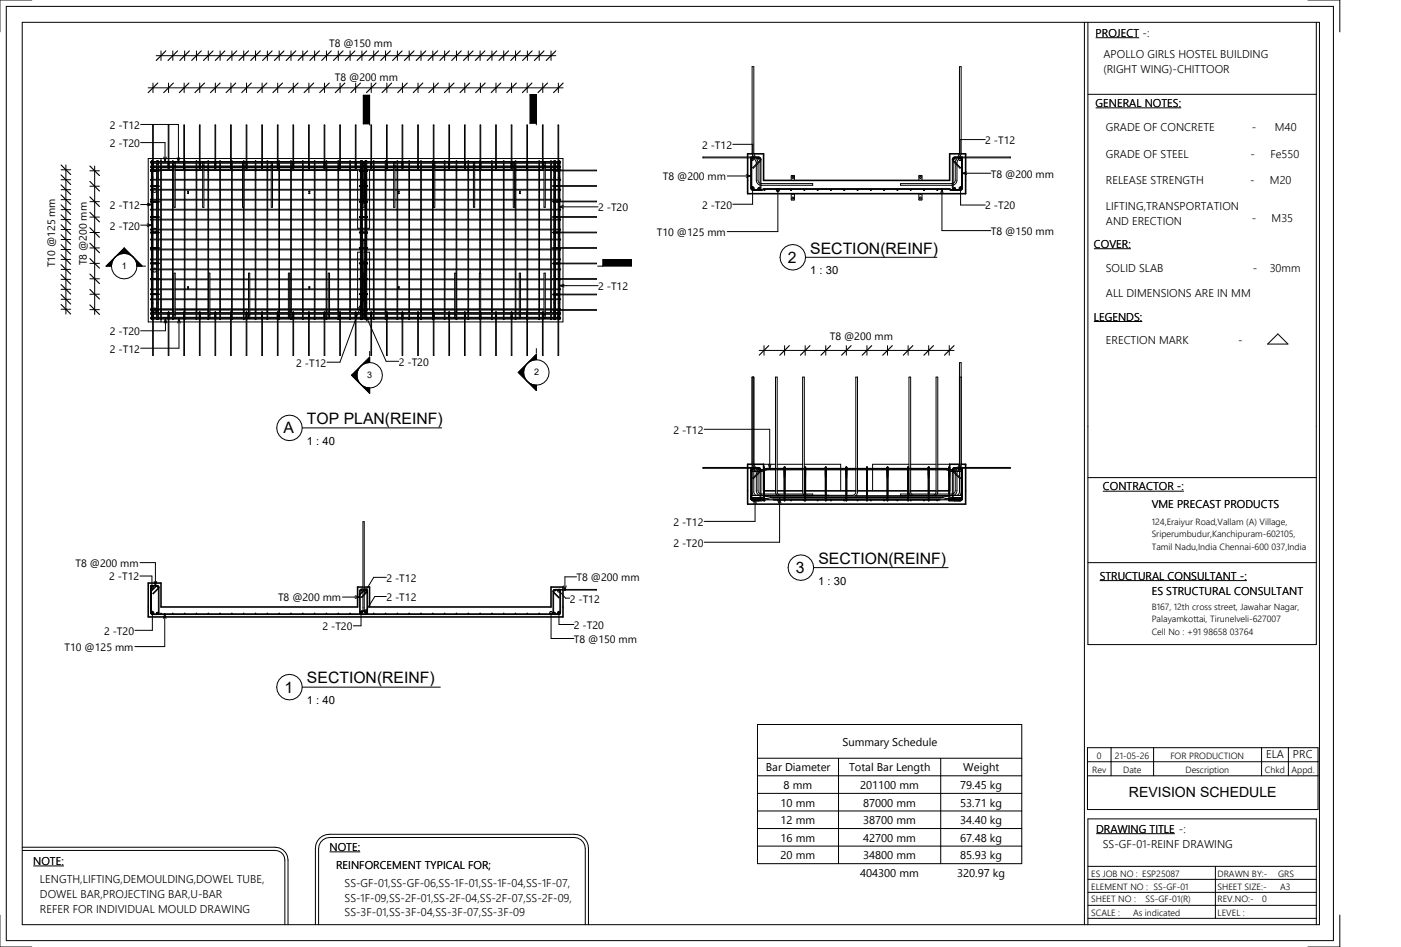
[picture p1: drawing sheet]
<svg xmlns="http://www.w3.org/2000/svg" width="439mm" height="297mm" viewBox="0 0 439 297" stroke-linecap="round" stroke-linejoin="round" font-family="sans-serif">
<defs><g id="words">
<g font-size="4.9">
<text x="247" y="82.4">2</text>
<text x="254.1" y="79.6">SECTION(REINF)</text>
<text x="88.9" y="135.9">A</text>
<text x="96.3" y="133.1">TOP PLAN(REINF)</text>
<text x="249.5" y="179.8">3</text>
<text x="256.6" y="176.9">SECTION(REINF)</text>
<text x="96.3" y="214.4">SECTION(REINF)</text>
<text x="89.2" y="217.3">1</text>
</g>
<text font-size="4.4" x="354" y="250.1">REVISION SCHEDULE</text>
<g font-size="3.5">
<text x="343.6" y="11.5">PROJECT -:</text>
<text x="346" y="18.4">APOLLO GIRLS HOSTEL BUILDING</text>
<text x="346" y="23.1">(RIGHT WING)-CHITTOOR</text>
<text x="343.6" y="33.5">GENERAL NOTES:</text>
<text x="346.8" y="41.2">GRADE OF CONCRETE</text>
<text x="392.5" y="41.2">-</text>
<text x="399.8" y="41.2">M40</text>
<text x="346.8" y="49.7">GRADE OF STEEL</text>
<text x="392.1" y="49.7">-</text>
<text x="398.3" y="49.7">Fe550</text>
<text x="346.8" y="57.6">RELEASE STRENGTH</text>
<text x="392" y="57.6">-</text>
<text x="398.2" y="57.6">M20</text>
<text x="346.8" y="65.9">LIFTING,TRANSPORTATION</text>
<text x="346.8" y="70.6">AND ERECTION</text>
<text x="392.5" y="69.7">-</text>
<text x="398.7" y="69.7">M35</text>
<text x="343" y="77.7">COVER:</text>
<text x="254" y="86">1 : 30</text>
<text x="346.8" y="85.5">SOLID SLAB</text>
<text x="392.9" y="85.5">-</text>
<text x="398.1" y="85.5">30mm</text>
<text x="346.8" y="93.2">ALL DIMENSIONS ARE IN MM</text>
<text x="343" y="100.6">LEGENDS:</text>
<text x="346.8" y="108.1">ERECTION MARK</text>
<text x="388.2" y="108.1">-</text>
<text x="96.2" y="139.6">1 : 40</text>
<text x="345.8" y="153.8">CONTRACTOR -:</text>
<text x="361.1" y="159.3">VME PRECAST PRODUCTS</text>
<text x="256.5" y="183.4">1 : 30</text>
<text x="344.8" y="181.8">STRUCTURAL CONSULTANT -:</text>
<text x="361.1" y="186.8">ES STRUCTURAL CONSULTANT</text>
<text x="96.2" y="220.9">1 : 40</text>
<text x="264.1" y="234">Summary Schedule</text>
<text x="397" y="237.9">ELA</text>
<text x="405.4" y="237.9">PRC</text>
<text x="240.1" y="242">Bar Diameter</text>
<text x="266.2" y="242">Total Bar Length</text>
<text x="302.1" y="242">Weight</text>
<text x="245.7" y="247.5">8 mm</text>
<text x="269.7" y="247.5">201100 mm</text>
<text x="301" y="247.5">79.45 kg</text>
<text x="244.8" y="253.1">10 mm</text>
<text x="270.6" y="253.1">87000 mm</text>
<text x="301" y="253.1">53.71 kg</text>
<text x="244.8" y="258.6">12 mm</text>
<text x="270.6" y="258.6">38700 mm</text>
<text x="301" y="258.6">34.40 kg</text>
<text x="343.7" y="261.2">DRAWING TITLE -:</text>
<text x="103.3" y="266.9">NOTE:</text>
<text x="244.8" y="269.6">20 mm</text>
<text x="244.8" y="264.1">16 mm</text>
<text x="270.6" y="269.6">34800 mm</text>
<text x="270.6" y="264.1">42700 mm</text>
<text x="301" y="264.1">67.48 kg</text>
<text x="301" y="269.6">85.93 kg</text>
<text x="345.8" y="266">SS-GF-01-REINF DRAWING</text>
<text x="10.4" y="271.4">NOTE:</text>
<text x="105.4" y="272.7">REINFORCEMENT TYPICAL FOR;</text>
<text x="269.7" y="275.1">404300 mm</text>
<text x="300.1" y="275.1">320.97 kg</text>
<text x="12.5" y="277.1">LENGTH,LIFTING,DEMOULDING,DOWEL TUBE,</text>
<text x="12.5" y="281.8">DOWEL BAR,PROJECTING BAR,U-BAR</text>
<text x="108" y="278.1">SS-GF-01,SS-GF-06,SS-1F-01,SS-1F-04,SS-1F-07,</text>
<text x="12.5" y="286.5">REFER FOR INDIVIDUAL MOULD DRAWING</text>
<text x="108" y="282.8">SS-1F-09,SS-2F-01,SS-2F-04,SS-2F-07,SS-2F-09,</text>
<text x="108" y="287.5">SS-3F-01,SS-3F-04,SS-3F-07,SS-3F-09</text>
</g>
<g font-size="3.4">
<text x="103.2" y="14.6">T8 @150 mm</text>
<text x="105" y="25.5">T8 @200 mm</text>
<text x="34.4" y="40.4">2 -T12</text>
<text x="34.4" y="46.1">2 -T20</text>
<text x="220.1" y="46.7">2 -T12</text>
<text x="308.9" y="45.2">2 -T12</text>
<text x="207.8" y="56.6">T8 @200 mm</text>
<text x="310.7" y="55.7">T8 @200 mm</text>
<text x="34.4" y="65.6">2 -T12</text>
<text x="220.1" y="65.5">2 -T20</text>
<text x="308.9" y="65.7">2 -T20</text>
<text x="187.5" y="66.3">2 -T20</text>
<text x="34.4" y="72">2 -T20</text>
<text x="206" y="74">T10 @125 mm</text>
<text x="310.7" y="73.7">T8 @150 mm</text>
<text x="17.2" y="83.8" transform="rotate(-90 17.2 83.8)">T10 @125 mm</text>
<text x="27.2" y="83.2" transform="rotate(-90 27.2 83.2)">T8 @200 mm</text>
<text x="187.5" y="91">2 -T12</text>
<text x="34.4" y="105.2">2 -T20</text>
<text x="260.2" y="106.7">T8 @200 mm</text>
<text x="34.4" y="110.6">2 -T12</text>
<text x="92.9" y="115">2 -T12</text>
<text x="125" y="114.7">2 -T20</text>
<text x="211.1" y="136.1">2 -T12</text>
<text x="211.1" y="165">2 -T12</text>
<text x="211.1" y="171.5">2 -T20</text>
<text x="23.7" y="177.9">T8 @200 mm</text>
<text x="34.2" y="182.1">2 -T12</text>
<text x="121.1" y="182.5">2 -T12</text>
<text x="180.8" y="182.4">T8 @200 mm</text>
<text x="87.2" y="188.7">T8 @200 mm</text>
<text x="121.1" y="188.5">2 -T12</text>
<text x="178.7" y="189">2 -T12</text>
<text x="101.1" y="197.7">2 -T20</text>
<text x="180" y="197.3">2 -T20</text>
<text x="32.6" y="199.1">2 -T20</text>
<text x="180" y="201.7">T8 @150 mm</text>
<text x="20.2" y="204.2">T10 @125 mm</text>
</g>
<g font-size="2.8">
<text x="38.2" y="84.4">1</text>
<text x="115.2" y="118.7">3</text>
<text x="167.4" y="117.8">2</text>
<text x="361.1" y="164.7">124,Eraiyur Road,Vallam (A) Village,</text>
<text x="361.1" y="168.6">Sriperumbudur,Kanchipuram-602105,</text>
<text x="361.1" y="172.5">Tamil Nadu,India Chennai-600 037,India</text>
<text x="361.1" y="191.3">B167, 12th cross street, Jawahar Nagar,</text>
<text x="361.1" y="195.2">Palayamkottai, Tirunelveli-627007</text>
<text x="361.1" y="199.1">Cell No : +91 98658 03764</text>
<text x="343.9" y="238">0</text>
<text x="349.6" y="238">21-05-26</text>
<text x="367" y="238">FOR PRODUCTION</text>
<text x="342.5" y="242.4">Rev</text>
<text x="352.2" y="242.4">Date</text>
<text x="371.7" y="242.4">Description</text>
<text x="396.6" y="242.4">Chkd</text>
<text x="405" y="242.4">Appd.</text>
<text x="342.1" y="275">ES JOB NO : ESP25087</text>
<text x="381.8" y="275">DRAWN BY:-</text>
<text x="400.8" y="275">GRS</text>
<text x="342.1" y="279.2">ELEMENT NO : SS-GF-01</text>
<text x="381.8" y="279.2">SHEET SIZE:-</text>
<text x="401.4" y="279.2">A3</text>
<text x="342.1" y="287.4">SCALE :</text>
<text x="342.1" y="283.1">SHEET NO :</text>
<text x="355.3" y="287.4">As indicated</text>
<text x="359.2" y="283.1">SS-GF-01(R)</text>
<text x="381.8" y="283.1">REV.NO:-</text>
<text x="381.8" y="287.4">LEVEL :</text>
<text x="395.8" y="283.1">0</text>
</g>
</g></defs>
<g fill="#000">
<path d="M113.9 29.9h2v9h-2zM166.2 29.7h2v9h-2zM47.4 59.4v.2zM47.4 56.3v.2zM47.2 53.3h.3zM47.3 50.7h.2v.5l-.3-.2zM47.3 52.1h.2v.5l-.3-.2zM50.4 50.6h.2zM54.1 50.6h.2zM54.7 50.8l.2 .3-.2 .1zM57.8 50.6h.2zM61.5 50.6h.2z"/>
<path d="M63.7 50.8l.2 .1-.2 .3zM65.2 50.6h.2zM68.9 50.6h.2zM72.6 50.6h.2zM76.2 50.8l.2 .3-.4-.1zM76.3 50.6h.2zM80 50.6h.2zM83.7 50.6h.2zM85.2 50.8l.2 .3-.2 .1zM87.4 50.6h.2zM91.1 50.6h.2zM94.9 50.6h.2z"/>
<path d="M98.6 50.6h.2zM102.3 50.6h.2zM106 50.6h.2zM109.7 50.6h.2zM113.4 50.6h.2zM113.9 50.8l.3 .1-.3 .3zM113.8 56.4l.3-.1v.4zM117.1 50.6h.2zM120.8 50.6h.2zM123.6 50.8l.2 .3-.2 .1zM124.5 50.6h.2zM128.2 50.6h.2z"/>
<path d="M131.9 50.6h.2zM135.6 50.6h.2zM136.1 50.8l.2 .3-.2 .1zM139.3 50.6h.2zM143 50.6h.2zM146.7 50.6h.2zM148.6 50.8l.2 .3-.4-.1zM150.4 50.6h.2zM154.1 50.6h.2zM157.9 50.6h.2zM161.1 50.8l.2 .1-.2 .3zM161.6 50.6h.2z"/>
<path d="M165.3 50.6h.2zM169 50.6h.2zM170.7 50.8l.2 .3-.2 .1zM172.7 50.6h.2zM175.4 50.7h.3l.1 .3-.3 .2zM175.4 52.1h.3l.1 .3-.4 .1zM175.6 59.4v.2zM175.5 56.4h.3zM175.5 53.3h.3zM235.8 49.6l.3 .2-.1 .1h-.2zM237.7 49.6h.2v.3h-.2zM239.7 59.4l.2 .1-.2 .3z"/>
<path d="M243.8 59.4l.2 .1-.2 .3zM248 59.4l.2 .1-.2 .3zM252.2 59.4l.2 .1-.2 .3zM256.3 59.4l.2 .1-.2 .3zM260.5 59.4l.2 .1-.2 .3zM264.7 59.4l.2 .1-.2 .3zM268.9 59.4l.1 .1-.1 .3zM273 59.4l.2 .1-.2 .3zM277.2 59.4l.2 .1-.2 .3zM281.4 59.4l.1 .1-.1 .3zM285.5 59.4l.2 .1-.2 .3zM289.7 59.4l.2 .1-.2 .3z"/>
<path d="M293.9 59.4l.1 .1-.1 .3zM298 59.4l.2 .1-.2 .3zM299.2 49.6h.2v.3h-.2zM301.1 49.6l.3 .2-.1 .1h-.2zM36.1 80.7l2.8-2.9v1.7l-1 .1zM38.9 77.8l2.9 2.9-.9-.7-2-.5zM47.4 78.1v.3zM47.4 75v.3zM47.4 71.9v.2zM47.4 68.8v.2zM47.4 65.6v.3zM47.4 62.5v.3z"/>
<path d="M113.8 62.7h.3v.4zM113.8 75.2h.3v.4zM175.5 78.3h.3zM175.5 75.1h.3zM175.5 72h.3zM175.6 68.8v.2zM175.6 65.6v.3zM175.6 62.5v.3zM33.3 83.5l2.8-2.8-1 1.8-.2 1zM41.8 80.7l2.8 2.8h-1.7l-.5-2zM47.4 96.9v.2zM47.4 93.8v.2z"/>
<path d="M47.4 90.6v.3zM47.4 87.5v.3zM47.4 84.4v.2zM47.2 81.4h.3zM47.3 98.1h.2v.5l-.3-.2zM54.6 99.6l.3 .1-.1 .2zM65.5 99.6l.3 .1-.1 .2zM78 99.6h.2v.3zM90.5 99.6l.3 .1-.1 .2zM103 99.6h.2v.3zM113.8 87.8l.3-.1v.4zM113.8 94.1h.3v.3z"/>
<path d="M113.8 99.6h.3v.3zM142.6 99.6h.2v.3zM150.4 99.6h.2v.3zM162.9 99.6l.3 .1-.1 .2zM170.6 99.6l.4 .1-.2 .2zM175.4 98.1h.3l.1 .3-.4 .1zM175.6 96.9v.2zM175.6 93.8v.2zM175.6 90.6v.3zM175.6 87.5v.3zM175.6 84.4v.2zM175.5 81.4h.3z"/>
<path d="M189 81.5h9v2h-9zM47.3 99.6h.2v.4l-.3-.1zM50.4 100.1h.2zM54.1 100.1h.2zM57.8 100.1h.2zM61.5 100.1h.2zM65.2 100.1h.2zM68.9 100.1h.2zM72.6 100.1h.2zM76.3 100.1h.2zM80 100.1h.2zM83.7 100.1h.2z"/>
<path d="M87.4 100.1h.2zM91.1 100.1h.2zM94.9 100.1h.2zM98.6 100.1h.2zM102.3 100.1h.2zM106 100.1h.2zM109.7 100.1h.2zM110.2 117.7h1.7l.1 1.1 1.1 1.8zM110.2 117.7l2.9-2.8-.7 .8-.5 2zM113.4 100.1h.2zM113.1 114.9l2.8-2.8v1.6l-2 .6zM117.1 100.1h.2z"/>
<path d="M120.8 100.1h.2zM124.5 100.1h.2zM128.2 100.1h.2zM131.9 100.1h.2zM135.6 100.1h.2zM139.3 100.1h.2zM143 100.1h.2zM146.7 100.1h.2zM150.4 100.1h.2zM154.1 100.1h.2zM157.9 100.1h.2zM161.6 100.1h.2z"/>
<path d="M162.5 116.8h1.7l.1 1.1 1 1.8zM162.5 116.8l2.8-2.8-1 1.8-.1 1zM165.3 100.1h.2zM168.2 111.2v1.6l-2 .6-.9 .6zM169 100.1h.2zM172.7 100.1h.2zM175.4 99.6h.3l.1 .3-.4 .1zM113.1 120.6l1.8 1 1 .1v1.7zM165.3 119.7l.9 .6 2 .5v1.7zM235.8 147l.3 .2-.1 .1h-.2zM237.7 147h.2v.3l-.3-.1zM239.7 156.8l.2 .3-.2 .1z"/>
<path d="M243.8 156.8l.2 .3-.3-.1zM248 156.8l.2 .3-.3-.1zM252.2 156.8l.2 .3-.2 .1zM256.3 156.8l.2 .3-.2 .1zM260.5 156.8l.2 .3-.3-.1zM264.7 156.8l.2 .1-.2 .3zM268.9 156.8l.1 .3-.1 .1zM273 156.8l.2 .3-.2 .1zM277.2 156.8l.2 .3-.2 .1zM281.4 156.8l.1 .3-.3-.1zM285.5 156.8l.2 .3-.3-.1zM289.7 156.8l.2 .1-.2 .3z"/>
<path d="M293.9 156.8l.1 .1-.1 .3zM298 156.8l.2 .3-.2 .1zM299.2 147h.2v.3h-.2zM301.1 147l.3 .2-.1 .1h-.2zM47.7 192.1l.2 .1v.2l-.2 .1-.2-.2zM47.5 184.1h.3zM49.3 192.1l.3 .1v.2l-.3 .1-.2-.2zM49.3 184.1h.3zM50.4 192.4h.2zM54.1 192.4h.2zM57.9 192.3v.2zM61.5 192.4h.2z"/>
<path d="M65.3 192.3v.2zM69 192.3v.2zM72.6 192.4h.2zM76.4 192.3v.2zM80 192.4h.2zM83.7 192.4h.2zM87.5 192.3v.2zM91.1 192.4h.2zM95 192.3v.2zM98.7 192.3v.2zM102.3 192.4h.2zM106.1 192.3v.2z"/>
<path d="M109.7 192.4h.2zM113.2 192.1l.3 .1v.2l-.3 .1-.2-.2zM113.3 191.6v.3zM113.3 185.1v.3zM113.4 192.4h.2zM113.8 191.6l.3-.1v.4zM114.7 192.1l.3 .1v.2l-.3 .1-.2-.2zM114.7 191.6v.3zM114.7 185.1v.3zM117.2 192.3v.2zM120.8 192.4h.2zM124.5 192.4h.2z"/>
<path d="M128.3 192.3v.2zM131.9 192.4h.2zM135.7 192.3v.2zM139.3 192.4h.2zM143 192.4h.2zM146.8 192.3v.2zM150.4 192.4h.2zM154.2 192.3v.2zM158 192.3v.2zM161.6 192.4h.2zM165.4 192.3v.2zM169 192.4h.2z"/>
<path d="M172.7 192.4h.2zM173.8 192.1l.3 .1v.2l-.3 .1-.2-.2zM174 185.1v.3zM175.2 192.1l.3 .1v.2l-.3 .1-.2-.2zM175.2 185.3h.3z"/>
<circle cx="236" cy="59.1" r=".33"/>
<circle cx="238" cy="59.1" r=".33"/>
<circle cx="299.3" cy="59.1" r=".33"/>
<circle cx="301.2" cy="59.1" r=".33"/>
<circle cx="236" cy="156.5" r=".33"/>
<circle cx="238" cy="156.5" r=".33"/>
<circle cx="299.3" cy="156.5" r=".33"/>
<circle cx="301.2" cy="156.5" r=".33"/>
</g>
<g fill="none" stroke="#000" stroke-width=".31">
<path d="M2 2h416.1v293.1h-416.1zM7 7h406.7v283.1h-406.7zM10 0h-10v10M49 17.5h125.3M50.5 16v3M54.2 16v3M57.9 16v3M61.6 16v3M65.3 16v3M69 16v3M72.7 16v3M76.4 16v3"/>
<path d="M80.1 16v3M83.8 16v3M87.5 16v3M91.2 16v3M95 16v3M98.7 16v3M102.4 16v3M106.1 16v3M109.8 16v3M113.5 16v3M117.2 16v3M120.9 16v3"/>
<path d="M124.6 16v3M128.3 16v3M132 16v3M135.7 16v3M139.4 16v3M143.1 16v3M146.8 16v3M150.5 16v3M154.2 16v3M158 16v3M161.7 16v3M165.4 16v3"/>
<path d="M169.1 16v3M172.8 16v3M340 7v283.1M341.1 7v195.2h71.6v-195.2M343.6 11.8h13.6M410.1 0h10v10M44.1 39h11.8v12M46.5 27.6h130.1M48 26.1v3M52.9 26.1v3M57.7 26.1v3M62.6 26.1v3"/>
<path d="M67.5 26.1v3M72.4 26.1v3M77.3 26.1v3M82.2 26.1v3M87.1 26.1v3M92 26.1v3M96.9 26.1v3M101.7 26.1v3M106.6 26.1v3M111.5 26.1v3M115.9 38.9h-2v-9h2v9.3M116.4 26.1v3"/>
<path d="M121.3 26.1v3M126.2 26.1v3M131.1 26.1v3M136 26.1v3M140.9 26.1v3M145.7 26.1v3M150.6 26.1v3M155.5 26.1v3M160.4 26.1v3M165.3 26.1v3M168.2 38.7h-2v-9h2v9.5M170.2 26.1v3"/>
<path d="M175.1 26.1v3M341.1 29.6h71.6M343.6 33.8h26.8M19.2 59.5h3M19.2 53.3h3M19.2 56.4h3M20.7 51.8v46.7M28.2 53.6h3M28.2 58.4h3M29.7 52.1v46.5M44.1 44.7h7.6v6.1M47.2 53.3h.3z"/>
<path d="M47.3 53.7h.2v4.6l-.3 .1 .3 .1v4.7l-.2 .2M47.3 53.7h.1M47.4 59.6h.1M47.4 59.4v.2zM47.4 56.5h.1M47.4 56.3v.2zM47.4 53.4h.1M47.5 50.7l-.3 .2 .3 .3M47.5 52.1l-.3 .2 .3 .3M47.5 59.4h-.3l.2 .2M47.5 56.3h-.3l.2 .2M47.5 53.1l-.3 .1 .2 .2"/>
<path d="M47.5 52.9v.2M47.5 55.6v.2M47.5 51.2h.1M47.5 50.7h.1M47.5 52.6h.1M47.5 52.1h.1M47.5 50.8l-.3 .1 .3 .2M47.5 52.2l-.3 .1 .3 .2M47.5 50.7l-.3 .3 .3 .2M47.5 52.1l-.3 .3 .3 .2M47.8 52.5l.1 .1M47.8 58.5h1.5v4.7h-1.5"/>
<path d="M47.8 53.7h1.5v4.6h-1.5M47.8 51.1h.1M47.8 50.8h.1M47.8 52.2h.1M47.8 50.5v3M47.8 53.7v4.6M47.8 58.5v4.7M47.8 58.3l-.6 .1 .6 .1M47.8 53.5l-.6 .1 .6 .1M47.9 52.3v-13.1h.2v13.6M47.9 52.3v.5h.2M47.9 52.6h.1"/>
<path d="M47.9 52.3v.3M47.9 50.5h-.4v3l-.2 .2M47.9 49.7h-1.4v51.3h1.4M48 59.6h1.1a.62 .62 0 0 1-.4 .7 .62 .62 0 0 1-.7-.2M48 59.4a.61 .61 0 0 1 1 0M48 53.7v4.6M48 59.4h1.1M48 56.5h1.1M48 56.3h1.1M48 53.4h1.1M48 53.1h1.1M48 58.5v4.7"/>
<path d="M48.1 52.8l-.1 .7M48.1 49.7h4.7M48.1 51.1h1.2M48.1 50.8h1.2M48.1 52.2h1.2M48.1 51.2h1M48.1 50.7h1M48.1 52.1h1M48.9 58.5h.9M48.9 58.3h.9M48.9 53.7h.9M48.9 53.5h.9"/>
<path d="M49.1 52.6l-1 .2M49.1 52.5v1M49.1 53.7v4.6M49.1 50.8v-.3h.5v3M49.1 51.1v1.1M49.1 58.5v4.7M49.3 58.5h.5M49.3 58.3h.3M49.3 53.7h.5M49.3 53.5h.3M49.3 50.5v3h-1.5M49.3 52.5h-1.2v.3"/>
<path d="M49.6 53.5h.2M49.6 52.5h3.2v.3M49.6 58.5h.2M49.6 58.3h.2M49.6 53.7h.2M49.6 50.8h3.2M49.6 52.2h3.2M49.6 58.5v4.7M49.6 52.9v.2M49.6 55.6v.2M49.6 51.2h3.2M49.6 50.7h3.2"/>
<path d="M49.6 52.6h3.2M49.6 52.1h3.2M49.6 59.6h.8M49.6 59.4h.8M49.6 56.5h.8M49.6 56.3h.8M49.6 53.4h.8M49.6 53.1h.8M49.6 53.7v4.6M49.6 58.3h.1M49.6 53.5h.1M49.8 58.3v.2"/>
<path d="M49.8 53.5v.2M50.4 50.6l.2 .1M50.4 52.6v.5M50.4 53.1v45M50.4 50.6h.2zM50.4 50.6v.1M50.4 51.2v.9M50.5 49.7v.8M50.6 52.6v.5M50.6 53.5v43.8M50.6 56.5h3.5M50.6 56.3h3.5"/>
<path d="M50.6 51.2v.9M50.6 53.1v.4M50.6 53.5h3.5M50.6 59.6h3.5M50.6 59.4h3.5M50.6 53.4h3.5M50.6 53.1h3.5M51.3 49.3l.4 1.5M52.1 49.3l-.4 1.5M52.8 52.3v-13.1h.2v13.6M52.8 52.3v.5M52.8 52.8h.2"/>
<path d="M52.8 50.6v.5h-3.2M52.8 52.6h.1M52.8 52.3v.3M53 50.6v.5h1.5M53 49.7h4.6M53 52.8v-.3h4.6v.3M53 50.8h4.6M53 52.2h4.6M53 51.2h1.5M53 50.7h4.6M53 52.1h1.5M54.1 50.6l.2 .1"/>
<path d="M54.1 52.6v.5M54.1 53.5v43.8M54.1 50.6h.2zM54.1 50.6v.1M54.1 51.2v.9M54.1 53.1v.4M54.3 52.6v.5M54.3 53.5v43.8M54.3 53.5h.2M54.3 59.6h.2M54.3 59.4h.2M54.3 56.5h.2"/>
<path d="M54.3 56.3h.2M54.3 53.4h.2M54.3 53.1h.2M54.3 51.2v.9M54.3 53.1v.4M54.5 52.6l-1.5 .2M54.5 51v.1M54.5 51l.3-.2 .1 .3M54.5 51.1v.9M54.5 52l.2 .2 .2-.2M54.5 52v.2M54.5 52.5v12.5h.4v-12.5"/>
<path d="M54.7 50.8l.2 .3-.2 .1zM54.9 51.1v.9M54.9 52v.2M54.9 53.5h2.9M54.9 51.1h2.7M54.9 51.2h2.7M54.9 52.6h2.7M54.9 52.1h2.7M54.9 59.6h2.9M54.9 59.4h2.9M54.9 56.5h2.9M54.9 56.3h2.9"/>
<path d="M54.9 53.4h2.9M54.9 53.1h2.9M55.5 49.5l.4 1.5M56.3 49.5l-.4 1.5M57.6 52.3v-13.1h.2v13.6M57.6 52.3v.5M57.6 52.8h.2M57.6 52.6h.1M57.6 52.3v.3M57.8 52.8v.3M57.8 53.5v43.8M57.8 50.6h.2z"/>
<path d="M57.8 53.1v.4M57.8 49.7h4.7M57.8 52.8v-.3h4.7v.3M57.8 51.1h4.7M57.8 50.8h4.7M57.8 52.2h4.7M57.8 51.2h4.7M57.8 50.7h4.7M57.8 52.1h4.7M57.8 50.5l.2 .2M58 52.6v.5M58 53.5v43.8"/>
<path d="M58 53.5h3.5M58 59.6h3.5M58 59.4h3.5M58 56.5h3.5M58 56.3h3.5M58 53.4h3.5M58 53.1h3.5M58 51.2v.9M58 53.1v.4M58.9 60h.2v.7h-.2zM61.5 50.6l.2 .1M61.5 52.6v.5"/>
<path d="M61.5 53.5v43.8M61.5 50.6h.2zM61.5 50.6v.1M61.5 51.2v.9M61.5 53.1v.4M61.7 52.6v.5M61.7 53.5v43.8M61.7 53.5h1.8M61.7 59.6h1.8M61.7 59.4h1.8M61.7 56.5h1.8M61.7 56.3h1.8"/>
<path d="M61.7 53.4h1.8M61.7 53.1h1.8M61.7 51.2v.9M61.7 53.1v.4M62.5 52.3v-13.1h.2v13.6M62.5 52.3v.5M62.5 52.8h.2M62.5 52.6h.1M62.5 52.3v.3M62.5 52.6l-4.7 .2M62.7 49.7h4.7M62.7 52.8v-.3h4.7v.3"/>
<path d="M62.7 51.1h.8M62.7 50.8h4.7M62.7 52.2h4.7M62.7 51.2h.8M62.7 50.7h4.7M62.7 52.1h.8M63.5 52.6l-.8 .2M63.5 51v.1M63.5 51l.3-.2 .1 .3M63.5 51.1v.9M63.5 52l.2 .2 .2-.2M63.5 52v.2"/>
<path d="M63.5 52.5v12.5h.4v-12.5M63.7 50.8l.2 .1-.2 .3zM63.9 51.1v.9M63.9 52v.2M63.9 53.5h1.3M63.9 51.2h3.5M63.9 52.6h3.5M63.9 52.1h3.5M63.9 59.6h1.3M63.9 59.4h1.3M63.9 56.5h1.3M63.9 56.3h1.3"/>
<path d="M63.9 53.4h1.3M63.9 53.1h1.3M65.2 50.6l.2 .1M65.2 52.6v.5M65.2 53.5v43.8M65.2 50.6v.1M65.2 51.2v.9M65.2 53.1v.4M65.3 50.5v.2zM65.4 52.6v.5M65.4 53.5v44.6h-2.7M65.4 53.5h3.5"/>
<path d="M65.4 59.6h3.5M65.4 59.4h3.5M65.4 56.5h3.5M65.4 56.3h3.5M65.4 53.4h3.5M65.4 53.1h3.5M65.4 51.2v.9M65.4 53.1v.4M67.4 52.3v-13.1h.2v13.6M67.4 52.3v.5M67.4 52.8h.2M67.4 50.6v.5h-3.5"/>
<path d="M67.4 52.6h.1M67.4 52.3v.3M67.6 50.6v.5h4.7M67.6 49.7h4.7M67.6 52.8v-.3h4.7v.3M67.6 50.8h4.7M67.6 52.2h4.7M67.6 51.2h4.7M67.6 50.7h4.7M67.6 52.1h4.7M68.9 50.6l.2 .1M68.9 52.6v.5"/>
<path d="M68.9 53.5v43.8M68.9 50.6v.1M68.9 51.2v.9M68.9 53.1v.4M69 50.5v.2zM69.1 52.6v.5M69.1 53.5v43.8M69.1 53.5h3.5M69.1 59.6h3.5M69.1 59.4h3.5M69.1 56.5h3.5M69.1 56.3h3.5"/>
<path d="M69.1 53.4h3.5M69.1 53.1h3.5M69.1 51.2v.9M69.1 53.1v.4M72.3 52.3v-13.1h.2v13.6M72.3 52.3v.5M72.3 52.8h.2M72.3 52.6h.1M72.3 52.3v.3M72.3 52.6l-4.7 .2M72.5 49.7h4.7M72.5 52.8v-.3h4.7v.3"/>
<path d="M72.5 51.1h3.5M72.5 50.8h4.7M72.5 52.2h4.7M72.5 51.2h3.5M72.5 50.7h4.7M72.5 52.1h3.5M72.6 50.6l.2 .1M72.6 52.6v.5M72.6 53.5v43.8M72.6 50.6h.2zM72.6 50.6v.1M72.6 51.2v.9"/>
<path d="M72.6 53.1v.4M72.8 52.6v.5M72.8 53.5v43.8M72.8 53.5h3.2M72.8 59.6h3.2M72.8 59.4h3.2M72.8 56.5h3.2M72.8 56.3h3.2M72.8 53.4h3.2M72.8 53.1h3.2M72.8 51.2v.9M72.8 53.1v.4"/>
<path d="M76 52.6l-3.5 .2M76 51v.1M76 51l.3-.2 .1 .3M76 51.1v.9M76 52l.2 .2 .2-.2M76 52v.2M76 52.5v12.5h.4v-12.5M76.2 50.8l.2 .3-.4-.1zM76.3 50.6l.2 .1M76.3 50.6v.1M76.4 50.5v.2zM76.4 51.1v.9"/>
<path d="M76.4 52v.2M76.4 51.2h.8M76.4 52.6h.8M76.4 52.1h.8M76.5 52.6v.5M76.5 53.5v43.8M76.5 53.5h3.5M76.5 59.6h3.5M76.5 59.4h3.5M76.5 56.5h3.5M76.5 56.3h3.5M76.5 53.4h3.5"/>
<path d="M76.5 53.1h3.5M76.5 51.2v.9M76.5 53.1v.4M77.2 52.3v-13.1h.2v13.6M77.2 52.3v.5M77.2 52.8h.2M77.2 50.6v.5h-.8M77.2 52.6h.1M77.2 52.3v.3M77.4 50.6v.5h4.7v-.5M77.4 49.7h4.7M77.4 52.8v-.3h4.7v.3"/>
<path d="M77.4 50.8h4.7M77.4 52.2h4.7M77.4 51.2h4.7M77.4 50.7h4.7M77.4 52.1h4.7M80 50.6l.2 .1M80 52.6v.5M80 53.5v43.8M80 50.6h.2zM80 50.6v.1M80 51.2v.9M80 53.1v.4"/>
<path d="M80.2 52.6v.5M80.2 53.5v43.8M80.2 53.5h3.5M80.2 59.6h3.5M80.2 59.4h3.5M80.2 56.5h3.5M80.2 56.3h3.5M80.2 53.4h3.5M80.2 53.1h3.5M80.2 51.2v.9M80.2 53.1v.4M82.1 52.3v-13.1h.2v13.6"/>
<path d="M82.1 52.3v.5M82.1 52.8h.2M82.1 52.6h.1M82.1 52.3v.3M82.1 52.6l-4.7 .2M82.3 50.6v.5h2.7M82.3 49.7h4.7M82.3 52.8v-.3h4.7v.3M82.3 50.8h4.7M82.3 52.2h4.7M82.3 51.2h2.7M82.3 50.7h4.7"/>
<path d="M82.3 52.1h2.7M83.7 50.6l.2 .1M83.7 52.6v.5M83.7 53.5v43.8M83.7 50.6h.2zM83.7 50.6v.1M83.7 51.2v.9M83.7 53.1v.4M83.9 52.6v.5M83.9 53.5v43.8M83.9 53.5h1.1M83.9 59.6h1.1"/>
<path d="M83.9 59.4h1.1M83.9 56.5h1.1M83.9 56.3h1.1M83.9 53.4h1.1M83.9 53.1h1.1M83.9 51.2v.9M83.9 53.1v.4M85 52.6l-2.7 .2M85 51v.1M85 51l.3-.2 .1 .3M85 51.1v.9M85 52l.2 .2 .2-.2"/>
<path d="M85 52v.2M85 52.5v12.5h.4v-12.5M85.2 50.8l.2 .3-.2 .1zM85.4 51.1v.9M85.4 52v.2M85.4 53.5h2M85.4 51.1h1.6M85.4 51.2h1.6M85.4 52.6h1.6M85.4 52.1h1.6M85.4 59.6h2M85.4 59.4h2"/>
<path d="M85.4 56.5h2M85.4 56.3h2M85.4 53.4h2M85.4 53.1h2M87 52.3v-13.1h.2v13.6M87 52.3v.5M87 52.8h.2M87 52.6h.1M87 52.3v.3M87.2 49.7h4.7M87.2 52.8v-.3h4.7v.3M87.2 50.8h4.7"/>
<path d="M87.2 52.2h4.7M87.2 51.2h4.7M87.2 50.7h4.7M87.2 52.1h4.7M87.4 50.6l.2 .1M87.4 52.6v.5M87.4 53.5v43.8M87.4 50.6v.1M87.4 51.2v.9M87.4 53.1v.4M87.5 50.5v.2zM87.6 52.6v.5"/>
<path d="M87.6 53.5v43.8M87.6 53.5h3.5M87.6 59.6h3.5M87.6 59.4h3.5M87.6 56.5h3.5M87.6 56.3h3.5M87.6 53.4h3.5M87.6 53.1h3.5M87.6 51.2v.9M87.6 53.1v.4M91.1 50.6l.2 .1M91.1 52.6v.5"/>
<path d="M91.1 53.5v43.8M91.1 50.6h.2zM91.1 50.6v.1M91.1 51.2v.9M91.1 53.1v.4M91.3 52.6v.5M91.3 53.5v43.8M91.3 53.5h3.6M91.3 59.6h3.6M91.3 59.4h3.6M91.3 56.5h3.6M91.3 56.3h3.6"/>
<path d="M91.3 53.4h3.6M91.3 53.1h3.6M91.3 51.2v.9M91.3 53.1v.4M91.9 52.3v-13.1h.2v13.6M91.9 52.3v.5M91.9 52.8h.2M91.9 50.6v.5h-4.7M91.9 52.6h.1M91.9 52.3v.3M91.9 52.6l-4.7 .2M92.1 50.6v.5h4.7v-.5"/>
<path d="M92.1 49.7h4.7M92.1 52.8v-.3h4.7v.3M92.1 50.8h4.7M92.1 52.2h4.7M92.1 51.2h4.7M92.1 50.7h4.7M92.1 52.1h4.7M94.9 50.6l.2 .1M94.9 52.6v.5M94.9 53.5v43.8M94.9 50.6v.1M94.9 51.2v.9"/>
<path d="M94.9 53.1v.4M95 50.5v.2zM95.1 52.6v.5M95.1 53.5v43.8M95.1 53.5h3.5M95.1 59.6h3.5M95.1 59.4h3.5M95.1 56.5h3.5M95.1 56.3h3.5M95.1 53.4h3.5M95.1 53.1h3.5M95.1 51.2v.9"/>
<path d="M95.1 53.1v.4M96.8 52.3v-13.1h.2v13.6M96.8 52.3v.5M96.8 52.8h.2M96.8 52.6h.1M96.8 52.3v.3M96.8 52.6l-4.7 .2M96.9 60h.2v.7h-.2zM97 50.6v.5h4.6M97 49.7h4.6M97 52.8v-.3h4.6v.3M97 50.8h4.6"/>
<path d="M97 52.2h4.6M97 51.2h4.6M97 50.7h4.6M97 52.1h4.6M98.6 50.6l.2 .1M98.6 52.6v.5M98.6 53.5v43.8M98.6 50.6v.1M98.6 51.2v.9M98.6 53.1v.4M98.7 50.5v.2zM98.8 52.6v.5"/>
<path d="M98.8 53.5v43.8M98.8 53.5h3.5M98.8 59.6h3.5M98.8 59.4h3.5M98.8 56.5h3.5M98.8 56.3h3.5M98.8 53.4h3.5M98.8 53.1h3.5M98.8 51.2v.9M98.8 53.1v.4M101.6 52.3v-13.1h.2v13.6M101.6 52.3v.5"/>
<path d="M101.6 52.8h.2M101.6 52.6h.1M101.6 52.3v.3M101.6 52.6l-4.6 .2M101.8 49.7h4.7M101.8 52.8v-.3h4.7v.3M101.8 51.1h4.7M101.8 50.8h4.7M101.8 52.2h4.7M101.8 51.2h4.7M101.8 50.7h4.7M101.8 52.1h4.7"/>
<path d="M102.3 50.6l.2 .1M102.3 52.6v.5M102.3 53.5v43.8M102.3 50.6h.2zM102.3 50.6v.1M102.3 51.2v.9M102.3 53.1v.4M102.5 52.6v.5M102.5 53.5v43.8M102.5 53.5h3.5M102.5 59.6h3.5M102.5 59.4h3.5"/>
<path d="M102.5 56.5h3.5M102.5 56.3h3.5M102.5 53.4h3.5M102.5 53.1h3.5M102.5 51.2v.9M102.5 53.1v.4M106 50.6l.2 .1M106 52.6v.5M106 53.5v43.8M106 50.6v.1M106 51.2v.9M106 53.1v.4"/>
<path d="M106.1 50.5v.2zM106.2 52.6v.5M106.2 53.5v43.8M106.2 53.5h3.5M106.2 59.6h3.5M106.2 59.4h3.5M106.2 56.5h3.5M106.2 56.3h3.5M106.2 53.4h3.5M106.2 53.1h3.5M106.2 51.2v.9M106.2 53.1v.4"/>
<path d="M106.5 52.3v-13.1h.2v13.6M106.5 52.3v.5M106.5 52.8h.2M106.5 52.6h.1M106.5 52.3v.3M106.5 52.6l-4.7 .2M106.7 49.7h4.7M106.7 52.8v-.3h4.7v.3M106.7 50.8h4.7M106.7 52.2h4.7M106.7 51.2h4.7M106.7 50.7h4.7"/>
<path d="M106.7 52.1h4.7M109.7 50.6l.2 .1M109.7 52.6v.5M109.7 53.5v43.8M109.7 50.6h.2zM109.7 50.6v.1M109.7 51.2v.9M109.7 53.1v.4M109.9 52.6v.5M109.9 53.5v43.8M109.9 53.5h2.2v2.8M109.9 59.6h3.1"/>
<path d="M109.9 59.4h3.1M109.9 56.5h3.1M109.9 56.3h3.1M109.9 53.4h3.1M109.9 53.1h3.1M109.9 51.2v.9M109.9 53.1v.4M111.4 52.3v-13.1h.2v13.6M111.4 52.3v.5M111.4 52.8h.2M111.4 50.6v.5h-4.7M111.4 52.6h.1"/>
<path d="M111.4 52.3v.3M111.4 52.6l-4.7 .2M111.6 50.6v.5h2.2M111.6 49.7h4.7M111.6 52.8v-.3h4.7v.3M111.6 50.8h4.7M111.6 52.2h4.7M111.6 51.2h1.4M111.6 50.7h1.4M111.6 52.1h1.4M112.1 56.5v2.9M112.1 59.6v2.9"/>
<path d="M113 52.6l-1.4 .2M113 52.5v1M113 53.7v4.6M113 51.1v1.1M113 58.5v4.7M113.2 54.4v.3M113.2 52.5v1h-.5v.2h.5v4.6h-.5v.2h.5v4.7h-.5v.2h.5v4.6h-.5v.2h.5v4.6h-.5v.2h.5v4.7h-.5v.2h.5v4.6h-.5v.2h.5v4.7h-.5v.2h.5v4.6h-.5v.2h.5v4.6h-.5v.2h.5v1.1M113.2 54.1v.2M113.2 50.5v.3M113.2 51.1v1.1M113.4 50.6h.2zM113.5 52.5v.6"/>
<path d="M113.5 54.4v.3M113.5 52.8v.3M113.5 54.1v.2M113.5 50.5v.3M113.5 51.1v1.1M113.5 53.1v.4M113.5 53.7v4.6M113.5 58.5v4.7M113.5 55.6v.2M113.5 50.5h-.5v.3M113.5 51.2h.3M113.5 50.7h1"/>
<path d="M113.5 52.6h.3M113.5 52.1h.3M113.5 50.5l.1 .2M113.6 52.6v.5M113.6 59.6h.2M113.6 59.4h.2M113.6 56.5h.2M113.6 56.3h.2M113.6 53.4h.2M113.6 53.1h.2M113.6 51.2v.9M113.6 53.1v.4"/>
<path d="M113.6 53.7v4.6M113.6 58.5v4.7M113.8 56.5v1M113.8 56.5l.2-.2 .2 .2M113.8 51.1v.4M113.8 51v.1M113.8 51l.3-.2 .1 .3M113.8 51.8v.2M113.8 52l.2 .2 .2-.2M113.8 51.1v1.1v-.2M113.8 52.5v1M113.8 53.7v4.6"/>
<path d="M113.8 58.5v4.7M113.8 56.4l.3-.1v.4zM113.9 50.8l.3 .1-.3 .3zM114.2 56.5v1M114.2 51.1v.4M114.2 51.8v.2M114.2 51.1v1.1v-.2M114.2 51.2h.3M114.2 52.6h.3M114.2 52.1h.3M114.2 59.6h.3M114.2 59.4h.3"/>
<path d="M114.2 56.5h.3M114.2 56.3h.3M114.2 53.4h.3M114.2 53.1h.3M114.2 52.5v1M114.2 53.7v4.6M114.2 58.5v4.7M114.3 58.5h.9M114.3 58.3h.9M114.3 53.7h.9M114.3 53.5h.9M114.5 55.6v.2"/>
<path d="M114.5 50.8v-.3h.5v.3M114.5 51.1v1.1M114.5 58.5v4.7M114.5 52.5v.6M114.5 54.4v.3M114.5 52.8v.3M114.5 54.1v.2M114.5 53.1v.4M114.5 53.7v4.6M114.8 54.4v.3M114.8 52.5v1h.4M114.8 54.1v.2"/>
<path d="M114.8 50.5v.3M114.8 51.1v1.1M115 52.5v1M115 51.1v1.1M115 51.2h1.3M115 50.7h1.3M115 52.6h1.3M115 52.1h1.3M115 59.6h2.1M115 59.4h2.1M115 56.5h2.1M115 56.3h2.1"/>
<path d="M115 53.4h2.1M115 53.1h2.1M115 58.3l-2.2 .1 2.4 .1M115 58.3h.1M115 53.5l-2.2 .1 2.4 .1M115 53.5h.1M115.2 58.5l-.2 4.7M115.2 58.3v.2M115.2 53.7l-.2 4.6M115.2 53.5v.2M115.2 58.5h-.4v4.7h.4M115.2 53.7h-.4v4.6h.4"/>
<path d="M115.9 56.5v2.9M115.9 59.6v2.9M116.3 52.3v-13.1h.2v13.6M116.3 52.3v.5M116.3 52.8h.2M116.3 50.6v.5h-2.1M116.3 52.6h.1M116.3 52.3v.3M116.5 50.6v.5h4.7M116.5 49.7h4.7M116.5 52.8v-.3h4.7v.3M116.5 50.8h4.7"/>
<path d="M116.5 52.2h4.7M116.5 51.2h4.7M116.5 50.7h4.7M116.5 52.1h4.7M117.1 50.6l.2 .1M117.1 52.6v.5M117.1 53.5v43.8M117.1 53.5h-1.2v2.8M117.1 50.6v.1M117.1 51.2v.9M117.1 53.1v.4M117.2 50.5v.2z"/>
<path d="M117.3 52.6v.5M117.3 53.5v43.8M117.3 53.5h3.5M117.3 59.6h3.5M117.3 59.4h3.5M117.3 56.5h3.5M117.3 56.3h3.5M117.3 53.4h3.5M117.3 53.1h3.5M117.3 51.2v.9M117.3 53.1v.4M120.8 50.6l.2 .1"/>
<path d="M120.8 52.6v.5M120.8 53.5v43.8M120.8 50.6h.2zM120.8 50.6v.1M120.8 51.2v.9M120.8 53.1v.4M121 52.6v.5M121 53.5v43.8M121 53.5h2.4M121 59.6h2.4M121 59.4h2.4M121 56.5h2.4"/>
<path d="M121 56.3h2.4M121 53.4h2.4M121 53.1h2.4M121 51.2v.9M121 53.1v.4M121.2 52.3v-13.1h.2v13.6M121.2 52.3v.5M121.2 52.8h.2M121.2 52.6h.1M121.2 52.3v.3M121.2 52.6l-4.7 .2M121.4 49.7h4.7"/>
<path d="M121.4 52.8v-.3h4.7v.3M121.4 51.1h2M121.4 50.8h4.7M121.4 52.2h4.7M121.4 51.2h2M121.4 50.7h4.7M121.4 52.1h2M123.4 52.6l-2 .2M123.4 51v.1M123.4 51l.3-.2 .1 .3M123.4 51.1v.9M123.4 52l.2 .2 .2-.2"/>
<path d="M123.4 52v.2M123.4 52.5v12.5h.4v-12.5M123.6 50.8l.2 .3-.2 .1zM123.8 51.1v.9M123.8 52v.2M123.8 53.5h.7M123.8 51.2h2.3M123.8 52.6h2.3M123.8 52.1h2.3M123.8 59.6h.7M123.8 59.4h.7M123.8 56.5h.7"/>
<path d="M123.8 56.3h.7M123.8 53.4h.7M123.8 53.1h.7M124.5 50.6l.2 .1M124.5 52.6v.5M124.5 53.5v43.8M124.5 50.6h.2zM124.5 50.6v.1M124.5 51.2v.9M124.5 53.1v.4M124.7 52.6v.5M124.7 53.5v43.8"/>
<path d="M124.7 53.5h3.5M124.7 59.6h3.5M124.7 59.4h3.5M124.7 56.5h3.5M124.7 56.3h3.5M124.7 53.4h3.5M124.7 53.1h3.5M124.7 51.2v.9M124.7 53.1v.4M124.9 60h.2v.7h-.2zM126.1 52.3v-13.1h.2v13.6M126.1 52.3v.5"/>
<path d="M126.1 52.8h.2M126.1 50.6v.5h-2.3M126.1 52.6h.1M126.1 52.3v.3M126.3 50.6v.5h4.7v-.5M126.3 49.7h4.7M126.3 52.8v-.3h4.7v.3M126.3 50.8h4.7M126.3 52.2h4.7M126.3 51.2h4.7M126.3 50.7h4.7M126.3 52.1h4.7"/>
<path d="M128.2 50.6l.2 .1M128.2 52.6v.5M128.2 53.5v43.8M128.2 50.6v.1M128.2 51.2v.9M128.2 53.1v.4M128.3 50.5v.2zM128.4 52.6v.5M128.4 53.5v43.8M128.4 53.5h3.5M128.4 59.6h3.5M128.4 59.4h3.5"/>
<path d="M128.4 56.5h3.5M128.4 56.3h3.5M128.4 53.4h3.5M128.4 53.1h3.5M128.4 51.2v.9M128.4 53.1v.4M131 52.3v-13.1h.2v13.6M131 52.3v.5M131 52.8h.2M131 52.6h.1M131 52.3v.3M131 52.6l-4.7 .2"/>
<path d="M131.2 50.6v.5h4.7M131.2 52.8v-.3h4.7l-.1 .6M131.2 49.7h4.7M131.2 50.8h4.7M131.2 52.2h4.7M131.2 51.2h4.7M131.2 50.7h4.7M131.2 52.1h4.7M131.9 50.6l.2 .1M131.9 52.6v.5M131.9 53.5v43.8M131.9 50.6h.2z"/>
<path d="M131.9 50.6v.1M131.9 51.2v.9M131.9 53.1v.4M132.1 52.6v.5M132.1 53.5v43.8M132.1 53.5h3.5M132.1 59.6h3.5M132.1 59.4h3.5M132.1 56.5h3.5M132.1 56.3h3.5M132.1 53.4h3.5M132.1 53.1h3.5"/>
<path d="M132.1 51.2v.9M132.1 53.1v.4M135.6 50.6h.2M135.6 52.6v.5M135.6 53.5v43.8M135.6 50.6h.2zM135.6 50.6v.1M135.6 51.2v.9M135.6 53.1v.4M135.8 53.5v43.8M135.8 53.5h.1M135.8 53.1v.4"/>
<path d="M135.8 59.6h.1M135.8 59.4h.1M135.8 56.5h.1M135.8 56.3h.1M135.8 53.4h.1M135.8 53.1h.1M135.9 52.3v.5M135.9 52.8h.2M135.9 52.6h.1M135.9 52.3v.3M135.9 52.6l-4.7 .2M135.9 51v.4"/>
<path d="M135.9 51l.3-.2 .1 .3M136.1 51.4v1.4M136.1 52.8v-.3h4.7v.3M136.1 49.7h4.7M136.1 52.2h4.7M136.1 50.7h4.7M136.1 50.8l.2 .3-.2 .1zM136.3 52.5v12.5h-.4v-12.2M136.3 51.1v.9M136.3 52l-.2 .2M136.3 52v.2M136.3 53.5h3"/>
<path d="M136.3 51.2h4.5M136.3 52.6h4.5M136.3 52.1h4.5M136.3 59.6h3M136.3 59.4h3M136.3 56.5h3M136.3 56.3h3M136.3 53.4h3M136.3 53.1h3M139.3 50.6l.2 .1M139.3 52.6v.5M139.3 53.5v43.8"/>
<path d="M139.3 50.6h.2zM139.3 50.6v.1M139.3 51.2v.9M139.3 53.1v.4M139.5 52.6v.5M139.5 53.5v43.8M139.5 53.5h3.5M139.5 59.6h3.5M139.5 59.4h3.5M139.5 56.5h3.5M139.5 56.3h3.5M139.5 53.4h3.5"/>
<path d="M139.5 53.1h3.5M139.5 51.2v.9M139.5 53.1v.4M140.8 52.3v-13.1h.2v13.6M140.8 52.3v.5M140.8 52.8h.2M140.8 50.6v.5h-4.5M140.8 52.6h.1M140.8 52.3v.3M140.8 50.8h-4.7v-11.6h-.2v13.1M141 50.6v.5h4.6v-.5M141 49.7h4.6"/>
<path d="M141 52.8v-.3h4.6v.3M141 50.8h4.6M141 52.2h4.6M141 51.2h4.6M141 50.7h4.6M141 52.1h4.6M143 50.6l.2 .1M143 52.6v.5M143 53.5v43.8M143 50.6h.2zM143 50.6v.1M143 51.2v.9"/>
<path d="M143 53.1v.4M143.2 52.6v.5M143.2 53.5v43.8M143.2 53.5h3.5M143.2 59.6h3.5M143.2 59.4h3.5M143.2 56.5h3.5M143.2 56.3h3.5M143.2 53.4h3.5M143.2 53.1h3.5M143.2 51.2v.9M143.2 53.1v.4"/>
<path d="M145.6 52.3v-13.1h.2v13.6M145.6 52.3v.5M145.6 52.8h.2M145.6 52.6h.1M145.6 52.3v.3M145.6 52.6l-4.6 .2M145.8 49.7h4.7M145.8 52.8v-.3h4.7v.3M145.8 51.1h2.6M145.8 50.8h4.7M145.8 52.2h4.7M145.8 51.2h2.6"/>
<path d="M145.8 50.7h4.7M145.8 52.1h2.6M146.7 50.6l.2 .1M146.7 52.6v.5M146.7 53.5v43.8M146.7 50.6v.1M146.7 51.2v.9M146.7 53.1v.4M146.8 50.5v.2zM146.9 52.6v.5M146.9 53.5v43.8M146.9 53.5h1.5"/>
<path d="M146.9 59.6h1.5M146.9 59.4h1.5M146.9 56.5h1.5M146.9 56.3h1.5M146.9 53.4h1.5M146.9 53.1h1.5M146.9 51.2v.9M146.9 53.1v.4M148.4 52.6l-2.6 .2M148.4 51v.1M148.4 51l.3-.2 .1 .3M148.4 51.1v.9"/>
<path d="M148.4 52l.2 .2 .2-.2M148.4 52v.2M148.4 52.5v12.5h.4v-12.5M148.6 50.8l.2 .3-.4-.1zM148.8 51.1v.9M148.8 52v.2M148.8 53.5h1.6M148.8 51.1h1.7M148.8 51.2h1.7M148.8 52.6h1.7M148.8 52.1h1.7M148.8 59.6h1.6"/>
<path d="M148.8 59.4h1.6M148.8 56.5h1.6M148.8 56.3h1.6M148.8 53.4h1.6M148.8 53.1h1.6M150.4 52.6v.5M150.4 53.5v32.2M150.4 50.6h.2zM150.4 50.6v.1M150.4 51.2v.9M150.4 53.1v.4M150.5 50.5l-.1 .1"/>
<path d="M150.5 52.3v-13.1h.2v13.6M150.5 52.3v.5M150.5 52.8h.2M150.5 52.6h.1M150.5 52.3v.3M150.6 52.9v.2M150.6 53.5v32.2M150.6 53.5h3.5M150.6 59.6h3.5M150.6 59.4h3.5M150.6 56.5h3.5M150.6 56.3h3.5"/>
<path d="M150.6 53.4h3.5M150.6 53.1h3.5M150.6 53.1v.4M150.7 49.7h4.7M150.7 51.1h4.7M150.7 50.8h4.7M150.7 52.2h4.7M150.7 51.2h4.7M150.7 50.7h4.7M150.7 52.1h4.7M154.1 50.6l.2 .1M154.1 52.6v.5"/>
<path d="M154.1 53.5v43.8M154.1 50.6v.1M154.1 51.2v.9M154.1 53.1v.4M154.2 50.5v.2zM154.3 52.6v.5M154.3 53.5v43.8M154.3 53.5h3.6M154.3 59.6h3.6M154.3 59.4h3.6M154.3 56.5h3.6M154.3 56.3h3.6"/>
<path d="M154.3 53.4h3.6M154.3 53.1h3.6M154.3 51.2v.9M154.3 53.1v.4M155.4 52.6l-4.7 .2M155.4 52.5h-4.7v.3M155.4 52.3v-13.1h.2v13.6M155.4 52.3v.5M155.4 52.8h.2M155.4 50.6v.5M155.4 52.6h.1M155.4 52.3v.3"/>
<path d="M155.4 52.5v.3M155.6 50.6v.5h4.7M155.6 49.7h4.7M155.6 52.8v-.3h4.7v.3M155.6 50.8h4.7M155.6 52.2h4.7M155.6 51.2h4.7M155.6 50.7h4.7M155.6 52.1h4.7M157.9 50.6l.2 .1M157.9 52.6v.5M157.9 53.5v43.8"/>
<path d="M157.9 50.6h.2zM157.9 50.6v.1M157.9 51.2v.9M157.9 53.1v.4M158.1 52.6v.5M158.1 53.5v43.8M158.1 53.5h2.8M158.1 59.6h2.8M158.1 59.4h2.8M158.1 56.5h2.8M158.1 56.3h2.8M158.1 53.4h2.8"/>
<path d="M158.1 53.1h2.8M158.1 51.2v.9M158.1 53.1v.4M160.3 52.3v-13.1h.2v13.6M160.3 52.3v.5M160.3 52.8h.2M160.3 52.6h.1M160.3 52.3v.3M160.3 52.6l-4.7 .2M160.5 49.7h4.7M160.5 52.8v-.3h4.7v.3M160.5 51.1h.4"/>
<path d="M160.5 50.8h4.7M160.5 52.2h4.7M160.5 51.2h.4M160.5 50.7h4.7M160.5 52.1h.4M160.9 52.6l-.4 .2M160.9 51v.1M160.9 51l.3-.2 .1 .3M160.9 51.1v.9M160.9 52l.2 .2 .2-.2M160.9 52v.2M160.9 52.5v12.5h.4v-12.5"/>
<path d="M161.1 50.8l.2 .1-.2 .3zM161.3 51.1v.9M161.3 52v.2M161.3 53.5h.3M161.3 51.1h3.9M161.3 51.2h3.9M161.3 52.6h3.9M161.3 52.1h3.9M161.3 59.6h.3M161.3 59.4h.3M161.3 56.5h.3M161.3 56.3h.3"/>
<path d="M161.3 53.4h.3M161.3 53.1h.3M161.6 50.6l.2 .1M161.6 52.6v.5M161.6 53.5v43.8M161.6 50.6h.2zM161.6 50.6v.1M161.6 51.2v.9M161.6 53.1v.4M161.8 52.6v.5M161.8 53.5v43.8M161.8 53.5h3.5"/>
<path d="M161.8 59.6h3.5M161.8 59.4h3.5M161.8 56.5h3.5M161.8 56.3h3.5M161.8 53.4h3.5M161.8 53.1h3.5M161.8 51.2v.9M161.8 53.1v.4M162.9 60h.2v.7h-.2zM165.2 52.3v-13.1h.2v13.6M165.2 52.3v.5M165.2 52.8h.2"/>
<path d="M165.2 52.6h.1M165.2 52.3v.3M165.3 52.8v.3M165.3 53.5v43.8M165.3 50.6h.2zM165.3 53.1v.4M165.4 49.7h4.7M165.4 52.8v-.3h4.7v.3M165.4 51.1h4.7M165.4 50.8h4.7M165.4 52.2h4.7M165.4 51.2h4.7"/>
<path d="M165.4 50.7h4.7M165.4 52.1h4.7M165.4 50.5l.1 .2M165.5 52.6v.5M165.5 53.5v43.8M165.5 53.5h3.5M165.5 59.6h3.5M165.5 59.4h3.5M165.5 56.5h3.5M165.5 56.3h3.5M165.5 53.4h3.5M165.5 53.1h3.5"/>
<path d="M165.5 51.2v.9M165.5 53.1v.4M169 50.6l.2 .1M169 52.6v.5M169 53.5v43.8M169 50.6h.2zM169 50.6v.1M169 51.2v.9M169 53.1v.4M169.2 52.6v.5M169.2 53.5v43.8M169.2 53.5h1.4"/>
<path d="M169.2 59.6h1.4M169.2 59.4h1.4M169.2 56.5h1.4M169.2 56.3h1.4M169.2 53.4h1.4M169.2 53.1h1.4M169.2 51.2v.9M169.2 53.1v.4M170.1 52.3v-13.1h.2v13.6M170.1 52.3v.5M170.1 52.8h.2M170.1 52.6h.1"/>
<path d="M170.1 52.3v.3M170.1 52.6l-4.7 .2M170.3 49.7h4.7M170.3 52.8v-.3h4.7v.3M170.3 51.1h.3M170.3 50.8h4.7M170.3 52.2h4.7M170.3 51.2h.3M170.3 50.7h3.3M170.3 52.1h.3M170.6 52.6l-.3 .2M170.6 51v.1"/>
<path d="M170.6 51l.2-.2 .2 .3M170.6 51.1v.9M170.6 52l.2 .2 .2-.2M170.6 52v.2M170.6 52.5v12.5h.4v-12.5M170.7 50.8l.2 .3-.2 .1zM171 51.1v.9M171 52v.2M171 53.5h1.7M171 51.1h4M171 51.2h2.6M171 52.6h2.6"/>
<path d="M171 52.1h2.6M171 59.6h1.7M171 59.4h1.7M171 56.5h1.7M171 56.3h1.7M171 53.4h1.7M171 53.1h1.7M172.7 50.6l.2 .1M172.7 52.6v.5M172.7 53.5v43.8M172.7 50.6h.2zM172.7 50.6v.1"/>
<path d="M172.7 51.2v.9M172.7 53.1v.4M172.9 52.6v.5M172.9 53.1v45M172.9 59.6h.7M172.9 59.4h.7M172.9 56.5h.7M172.9 56.3h.7M172.9 53.1h.7M172.9 51.2v.9M173.5 53.6h.1v4.6M173.5 53.6h.3v4.6h-.3"/>
<path d="M173.5 58.2h.5M173.5 58.2v.2M173.5 58.4l.1 4.7M173.5 58.4h.3v4.7h-.3M173.6 58.2h.1M173.6 58.2h.4M173.6 53.4h.1M173.6 53.4h.4M173.6 52.5v.9M173.6 50.8v-.3h.5v.3M173.6 51.1v1.1M173.8 52.5v.9h-.9"/>
<path d="M173.8 50.5v.3M173.8 51.1v1.1M174 58.2h13v.2h-13.5M174 53.4h13v.2h-13.5M174 53.4h-.5v.2M174.1 52.5v.9M174.1 53.6v4.6M174.1 50.5v.3M174.1 51.1v1.1M174.1 58.4v4.7M174.1 51.2h.9M174.1 50.7h.9"/>
<path d="M174.1 52.6h.9M174.1 52.1h.9M174.1 59.6h.9M174.1 59.4h.9M174.1 56.5h.9M174.1 56.3h.9M174.1 53.1h.9M175 52.3v-13.1h.2v13.6M175 52.3v.5M175 52.8h.2M175 52.8v.6M175 52.6h.1"/>
<path d="M175 52.3v.3M175 53.6v4.6M175 58.4v4.7M175.2 52.6v.2M175.2 50.8l.6 .1-.6 .2M175.2 52.2l.6 .1-.6 .2v.9h.5M175.2 49.7h1.3v3.7M175.2 50.5h.3v.3M175.4 50.8l.3-.1 .1 .3-.3 .2M175.4 52.2l.3-.1 .1 .3-.3 .2M175.4 51.1l.1 .1M175.4 52.5l.1 .1"/>
<path d="M175.5 53.1l.1 .3M175.5 52.5v.6M175.5 52.8v.3M175.5 54.1v.2M175.5 51.2h.1M175.5 50.7h.1M175.5 52.6h.1M175.5 52.1h.1M175.5 51.1v1.1M175.5 53.6v4.6M175.5 58.4v4.7M175.5 50.7l.3 .2-.3 .3"/>
<path d="M175.5 52.1l.3 .2-.3 .3M175.5 59.6h.1M175.5 59.4h.3l-.2 .2M175.5 56.5h.1M175.5 56.3h.3l-.2 .2M175.5 56.4h.3zM175.5 53.1l.3 .1-.2 .2M175.5 53.3h.3zM175.5 55.6v.2M175.6 59.4v.2zM175.7 53.6h-.5v4.6h.5M175.7 58.4h-.5v4.7h.5"/>
<path d="M176.5 53.6v4.6M176.5 58.4v4.7M228 55.2h7.5M229.8 45.3h6.2v4.4M234 54.8l1.5 .4M235.4 49.3v9.7l.3 .5 .5 .3h2.5l1-.4h57.8l1.1 .4 2.6-.1 .3-.2 .3-.5v-9.7M235.5 55.2l-1.5 .4M235.7 49.3v.2M235.8 49.6l.3 .2-.1 .1h-.2zM236 59.1v5h-6.2M236.4 49.5l.7 1.2v.8M236.9 49.3l-.5-1.2v-27.2h-.6v27.2l.4 1.2-.5 .2-.3 .6"/>
<path d="M237.1 49.5l.6 1.4M237.1 51.8l.1 5.1 .4 .8 .7 .4M237.7 51.3v5.2l.1 .6 .5 .4M237.7 49.6h.2v.3h-.2zM237.8 49.5l.5 .6M237.8 49.3l.6 .2 .2 .6v8.9l-.2 .5-.6 .3M237.8 49.3a.8 .8 0 0 1 .7 .5 .8 .8 0 0 1-.1 .8l-2.2 2.2-.2-.2 2.2-2.2a.53 .53 0 0 0 .1-.5 .53 .53 0 0 0-.5-.4M237.8 49.3h-17.4v.2h15.2M238.3 50.7v8.3l-.5 .5M238.6 57.6h16.2v.5h-16.2M239.7 59.4l.2 .1-.2 .3zM243.8 59.4l.2 .1-.2 .3z"/>
<path d="M243.9 59.6v13.1h-15.9M248 59.4l.2 .1-.2 .3zM248.1 56.6l.1-1.6h.8l.1 1.6M252.2 59.4l.2 .1-.2 .3zM256.3 59.4l.2 .1-.2 .3zM260.5 59.4l.2 .1-.2 .3zM264.7 59.4l.2 .1-.2 .3zM268.9 59.4l.1 .1-.1 .3zM273 59.4l.2 .1-.2 .3zM277.2 59.4l.2 .1-.2 .3zM281.4 59.4l.1 .1-.1 .3zM285.5 59.4l.2 .1-.2 .3z"/>
<path d="M288.1 56.6l.1-1.6h.8l.1 1.6M289.7 59.4l.2 .1-.2 .3zM293.9 59.4l.1 .1-.1 .3zM295.3 59.2l.4 1.5M295.3 59.2l-.4 1.5M295.3 59.2v13.1h15.4M298 59.4l.2 .1-.2 .3zM298.6 57.6h-16.2v.5h16.2M299.2 49.6h.2v.3h-.2zM299.4 49.5l-.5 .6v8.9l.5 .5M299.4 49.5h17.4v-.2l-17.8 .1-.4 .7v8.9l.2 .5 .6 .3M299.4 49.5a.53 .53 0 0 0-.5 .4 .53 .53 0 0 0 .1 .5l2.2 2.2-.2 .2-2.1-2.1"/>
<path d="M299.5 51.3v5.2l-.1 .6-.5 .4M300.1 51.8l-.1 5.1-.4 .8-.7 .4M300.2 49.5l-.7 1.4M300.3 49.3l.5-1.2v-27.2h.6v27.2l-.5 1.2M300.8 49.5l-.7 1.2v.8M301 49.5l.5 .6M301.1 49.6l.3 .2-.1 .1h-.2zM301.2 59.1v5.2h7.7M301.5 49.3v9.7l-.5 .5h-2.4l-1.1-.3h-57.8l-1 .3h-2.6l-.4-.5v-9.1l.4-.4h1.7M301.6 54.4l1.5 .4M301.6 54.4h9.1M303.1 54l-1.5 .4"/>
<path d="M308.9 43.8h-7.8v6M19.2 62.6h3M19.2 65.8h3M19.2 68.9h3M19.2 72h3M19.2 75.1h3M19.2 78.3h3M28.2 63.3h3M28.2 68.1h3M28.2 72.9h3M28.2 77.8h3M38.9 79.5a4 4 0 0 0-4 4"/>
<path d="M38.9 79.5a4 4 0 0 1 4 4M38.9 77.8l-5.6 5.7h1.6M38.9 77.8l5.7 5.7h-1.7M38.9 77.8v1.7M44.1 70.6h3.6M44.1 64.2h3.6M46.2 70.2l1.5 .4M46.2 63.8l1.5 .4M47.3 73h.2v4.7l-.3 .1 .3 .1v4.6h-.2M47.3 68.2h.2v4.6l-.2 .2M47.3 63.4h.2v4.6l-.2 .2M47.3 63.3v.1"/>
<path d="M47.3 68.2h.1M47.3 73h.1M47.4 78.4h.1M47.4 78.1v.3zM47.4 75.3h.1M47.4 75v.3zM47.4 72.1h.1M47.4 71.9v.2zM47.4 69h.1M47.4 68.8v.2zM47.4 65.9h.1M47.4 65.6v.3z"/>
<path d="M47.4 62.8h.1M47.4 62.5v.3zM47.5 78.1l-.3 .1 .2 .2M47.5 75l-.3 .1 .2 .2M47.5 71.9l-.3 .1 .2 .1M47.5 68.8h-.3l.2 .2M47.5 65.6l-.3 .1 .2 .2M47.5 62.5l-.3 .1 .2 .2M47.7 70.6l-1.5 .4M47.7 64.2l-1.5 .4M47.8 77.9h1.5v4.6h-1.5M47.8 73h1.5v4.7h-1.5"/>
<path d="M47.8 68.2h1.5v4.6h-1.5M47.8 63.4h1.5v4.6h-1.5M47.8 63.4v4.6M47.8 68.2v4.6M47.8 73v4.7M47.8 77.9v4.6M47.8 77.7l-.6 .1 .6 .1M47.8 72.8l-.6 .1 .6 .1M47.8 68l-.6 .1 .6 .1M47.8 63.2l-.6 .1 .6 .1M48 72.1h1.1l-.1 .5-.4 .2M48 72.6l.3 .2"/>
<path d="M48 78.4h1.1M48 78.1h1.1M48 75.3h1.1M48 75h1.1M48 69h1.1M48 68.8h1.1M48 65.9h1.1M48 65.6h1.1M48 62.8h1.1M48 62.5h1.1M48 63.4v4.6M48 68.2v4.6"/>
<path d="M48 73v4.7M48 77.9v4.6M48.9 77.9h.9M48.9 77.7h.9M48.9 73h.9M48.9 72.8h.9M48.9 68.2h.9M48.9 68h.9M48.9 63.4h.9M48.9 63.2h.9M49 71.9a.61 .61 0 0 0-1 0h1.1M49.1 63.4v4.6"/>
<path d="M49.1 68.2v4.6M49.1 73v4.7M49.1 77.9v4.6M49.3 77.9h.5M49.3 77.7h.3M49.3 73h.5M49.3 72.8h.3M49.3 68.2h.5M49.3 68h.3M49.3 63.4h.5M49.3 63.2h.3M49.6 77.9h.2"/>
<path d="M49.6 77.7h.2M49.6 73h.2M49.6 72.8h.2M49.6 68.2h.2M49.6 68h.2M49.6 63.4h.2M49.6 63.2h.2M49.6 63.4v4.6M49.6 68.2v4.6M49.6 73v4.7M49.6 77.9v4.6M49.6 78.4h.8"/>
<path d="M49.6 78.1h.8M49.6 75.3h.8M49.6 75h.8M49.6 72.1h.8M49.6 71.9h.8M49.6 69h.8M49.6 68.8h.8M49.6 65.9h.8M49.6 65.6h.8M49.6 62.8h.8M49.6 62.5h.8M49.6 77.7h.1"/>
<path d="M49.6 72.8h.1M49.6 68h.1M49.6 63.2h.1M49.8 77.7v.2M49.8 72.8v.2M49.8 68v.2M49.8 63.2v.2M50.6 65.9h3.5M50.6 65.6h3.5M50.6 78.4h3.5M50.6 78.1h3.5M50.6 75.3h3.5"/>
<path d="M50.6 75h3.5M50.6 72.1h3.5M50.6 71.9h3.5M50.6 69h3.5M50.6 68.8h3.5M50.6 62.8h3.5M50.6 62.5h3.5M54.3 78.4h3.5M54.3 78.1h3.5M54.3 75.3h3.5M54.3 75h3.5M54.3 72.1h3.5"/>
<path d="M54.3 71.9h3.5M54.3 69h3.5M54.3 68.8h3.5M54.3 65.9h3.5M54.3 65.6h3.5M54.3 62.8h.2M54.3 62.5h.2M54.9 62.8h2.9M54.9 62.5h2.9M58 78.4h3.5M58 78.1h3.5M58 75.3h3.5"/>
<path d="M58 75h3.5M58 72.1h3.5M58 71.9h3.5M58 69h3.5M58 68.8h3.5M58 65.9h3.5M58 65.6h3.5M58 62.8h3.5M58 62.5h3.5M58.9 60h.2M58.9 60.7h.2M61.7 78.4h3.5"/>
<path d="M61.7 78.1h3.5M61.7 75.3h3.5M61.7 75h3.5M61.7 72.1h3.5M61.7 71.9h3.5M61.7 69h3.5M61.7 68.8h3.5M61.7 65.9h3.5M61.7 65.6h3.5M61.7 62.8h1.8M61.7 62.5h1.8M63.9 62.8h1.3"/>
<path d="M63.9 62.5h1.3M65.4 78.4h3.5M65.4 78.1h3.5M65.4 75.3h3.5M65.4 75h3.5M65.4 72.1h3.5M65.4 71.9h3.5M65.4 69h3.5M65.4 68.8h3.5M65.4 65.9h3.5M65.4 65.6h3.5M65.4 62.8h3.5"/>
<path d="M65.4 62.5h3.5M69.1 78.4h3.5M69.1 78.1h3.5M69.1 75.3h3.5M69.1 75h3.5M69.1 72.1h3.5M69.1 71.9h3.5M69.1 69h3.5M69.1 68.8h3.5M69.1 65.9h3.5M69.1 65.6h3.5M69.1 62.8h3.5"/>
<path d="M69.1 62.5h3.5M72.8 78.4h3.5M72.8 78.1h3.5M72.8 75.3h3.5M72.8 75h3.5M72.8 72.1h3.5M72.8 71.9h3.5M72.8 69h3.5M72.8 68.8h3.5M72.8 65.9h3.5M72.8 65.6h3.5M72.8 62.8h3.2"/>
<path d="M72.8 62.5h3.2M76.3 65v32.3M76.5 78.4h3.5M76.5 78.1h3.5M76.5 75.3h3.5M76.5 75h3.5M76.5 72.1h3.5M76.5 71.9h3.5M76.5 69h3.5M76.5 68.8h3.5M76.5 65.9h3.5M76.5 65.6h3.5"/>
<path d="M76.5 62.8h3.5M76.5 62.5h3.5M80.2 78.4h3.5M80.2 78.1h3.5M80.2 75.3h3.5M80.2 75h3.5M80.2 72.1h3.5M80.2 71.9h3.5M80.2 69h3.5M80.2 68.8h3.5M80.2 65.9h3.5M80.2 65.6h3.5"/>
<path d="M80.2 62.8h3.5M80.2 62.5h3.5M83.9 78.4h3.5M83.9 78.1h3.5M83.9 75.3h3.5M83.9 75h3.5M83.9 72.1h3.5M83.9 71.9h3.5M83.9 69h3.5M83.9 68.8h3.5M83.9 65.9h3.5M83.9 65.6h3.5"/>
<path d="M83.9 62.8h1.1M83.9 62.5h1.1M85.4 62.8h2M85.4 62.5h2M87.6 78.4h3.5M87.6 78.1h3.5M87.6 75.3h3.5M87.6 75h3.5M87.6 72.1h3.5M87.6 71.9h3.5M87.6 69h3.5M87.6 68.8h3.5"/>
<path d="M87.6 65.9h3.5M87.6 65.6h3.5M87.6 62.8h3.5M87.6 62.5h3.5M91.3 78.4h3.6M91.3 78.1h3.6M91.3 75.3h3.6M91.3 75h3.6M91.3 72.1h3.6M91.3 71.9h3.6M91.3 69h3.6M91.3 68.8h3.6"/>
<path d="M91.3 65.9h3.6M91.3 65.6h3.6M91.3 62.8h3.6M91.3 62.5h3.6M95.1 78.4h3.5M95.1 78.1h3.5M95.1 75.3h3.5M95.1 75h3.5M95.1 72.1h3.5M95.1 71.9h3.5M95.1 69h3.5M95.1 68.8h3.5"/>
<path d="M95.1 65.9h3.5M95.1 65.6h3.5M95.1 62.8h3.5M95.1 62.5h3.5M96.9 60h.2M96.9 60.7h.2M98.8 78.4h3.5M98.8 78.1h3.5M98.8 75.3h3.5M98.8 75h3.5M98.8 72.1h3.5M98.8 71.9h3.5"/>
<path d="M98.8 69h3.5M98.8 68.8h3.5M98.8 65.9h3.5M98.8 65.6h3.5M98.8 62.8h3.5M98.8 62.5h3.5M102.5 78.4h3.5M102.5 78.1h3.5M102.5 75.3h3.5M102.5 75h3.5M102.5 72.1h3.5M102.5 71.9h3.5"/>
<path d="M102.5 69h3.5M102.5 68.8h3.5M102.5 65.9h3.5M102.5 65.6h3.5M102.5 62.8h3.5M102.5 62.5h3.5M106.2 78.4h3.5M106.2 78.1h3.5M106.2 75.3h3.5M106.2 75h3.5M106.2 72.1h3.5M106.2 71.9h3.5"/>
<path d="M106.2 69h3.5M106.2 68.8h3.5M106.2 65.9h3.5M106.2 65.6h3.5M106.2 62.8h3.5M106.2 62.5h3.5M109.9 78.4h3.1M109.9 78.1h3.1M109.9 75.3h3.1M109.9 75h3.1M109.9 72.1h3.1M109.9 71.9h3.1"/>
<path d="M109.9 69h3.1M109.9 68.8h3.1M109.9 65.9h3.1M109.9 65.6h3.1M109.9 62.8h3.1M109.9 62.5h3.1M112.1 62.8v2.8M112.1 65.9v2.9M112.1 69v2.6h.9M113 79.1h-.9v2.2M113 63.4v4.6M113 68.2v4.6"/>
<path d="M113 73v4.7M113 77.9v4.6M113.5 63.4v4.6M113.5 68.2v4.6M113.5 73v4.7M113.5 77.9v4.6M113.6 71.6h.9M113.6 79.1h.2M113.6 78.4h.2M113.6 78.1h.2M113.6 75.3h.2M113.6 75h.9"/>
<path d="M113.6 72.1h.9M113.6 71.9h.9M113.6 69h.9M113.6 68.8h.9M113.6 65.9h.9M113.6 65.6h.9M113.6 62.8h.2M113.6 62.5h.2M113.6 63.4v4.6M113.6 68.2v4.6M113.6 73v4.7M113.6 77.9v4.6"/>
<path d="M113.8 61.9v1l.3 .2 .1-.2M113.8 63.4v1.6h.4v-1.6M113.8 77.9v4.6M113.8 62.7h.3v.4zM113.8 75.2h.3v.4zM114.2 75.3h.3M114.2 61.9v1M114.2 75.4v2.3M114.2 75.4l-.1-.2-.3 .1v2.4M114.2 79.1h.3M114.2 78.4h.3M114.2 78.1h.3"/>
<path d="M114.2 62.8h.3M114.2 62.5h.3M114.2 77.9v4.6M114.3 77.9h.9M114.3 77.7h.9M114.3 73h.9M114.3 72.8h.9M114.3 68.2h.9M114.3 68h.9M114.3 63.4h.9M114.3 63.2h.9M114.5 63.4v4.6"/>
<path d="M114.5 68.2v4.6M114.5 73v4.7M114.5 77.9v4.6M115 79.1h.9v2.2M115 78.4h2.1M115 78.1h2.1M115 75.3h2.1M115 75h2.1M115 72.1h2.1M115 71.9h2.1M115 69h2.1M115 68.8h2.1"/>
<path d="M115 65.9h2.1M115 65.6h2.1M115 62.8h2.1M115 62.5h2.1M115 77.7l-2.2 .1 2.4 .1M115 77.7h.1M115 72.8l-2.2 .1 2.4 .1M115 72.8h.1M115 68l-2.2 .1 2.4 .1M115 68h.1M115 63.2l-2.2 .1 2.4 .1M115 63.2h.1"/>
<path d="M115.2 77.9l-.2 4.6M115.2 77.7v.2M115.2 73l-.2 4.7M115.2 72.8v.2M115.2 68.2l-.2 4.6M115.2 68v.2M115.2 63.4l-.2 4.6M115.2 63.2v.2M115.2 77.9h-.4v4.6h.4M115.2 73h-.4v4.7h.4M115.2 68.2h-.4v4.6h.4M115.2 63.4h-.4v4.6h.4"/>
<path d="M115.9 69v2.6h-.9M115.9 62.8v2.8M115.9 65.9v2.9M117.3 78.4h3.5M117.3 78.1h3.5M117.3 75.3h3.5M117.3 75h3.5M117.3 72.1h3.5M117.3 71.9h3.5M117.3 69h3.5M117.3 68.8h3.5M117.3 65.9h3.5"/>
<path d="M117.3 65.6h3.5M117.3 62.8h3.5M117.3 62.5h3.5M121 78.4h3.5M121 78.1h3.5M121 75.3h3.5M121 75h3.5M121 72.1h3.5M121 71.9h3.5M121 69h3.5M121 68.8h3.5M121 65.9h3.5"/>
<path d="M121 65.6h3.5M121 62.8h2.4M121 62.5h2.4M123.8 62.8h.7M123.8 62.5h.7M124.7 78.4h3.5M124.7 78.1h3.5M124.7 75.3h3.5M124.7 75h3.5M124.7 72.1h3.5M124.7 71.9h3.5M124.7 69h3.5"/>
<path d="M124.7 68.8h3.5M124.7 65.9h3.5M124.7 65.6h3.5M124.7 62.8h3.5M124.7 62.5h3.5M124.9 60h.2M124.9 60.7h.2M128.4 78.4h3.5M128.4 78.1h3.5M128.4 75.3h3.5M128.4 75h3.5M128.4 72.1h3.5"/>
<path d="M128.4 71.9h3.5M128.4 69h3.5M128.4 68.8h3.5M128.4 65.9h3.5M128.4 65.6h3.5M128.4 62.8h3.5M128.4 62.5h3.5M132.1 78.4h3.5M132.1 78.1h3.5M132.1 75.3h3.5M132.1 75h3.5M132.1 72.1h3.5"/>
<path d="M132.1 71.9h3.5M132.1 69h3.5M132.1 68.8h3.5M132.1 65.9h3.5M132.1 65.6h3.5M132.1 62.8h3.5M132.1 62.5h3.5M135.8 78.4h3.5M135.8 78.1h3.5M135.8 75.3h3.5M135.8 75h3.5M135.8 72.1h3.5"/>
<path d="M135.8 71.9h3.5M135.8 69h3.5M135.8 68.8h3.5M135.8 65.9h3.5M135.8 65.6h3.5M135.8 62.8h.1M135.8 62.5h.1M136.3 62.8h3M136.3 62.5h3M139.5 78.4h3.5M139.5 78.1h3.5M139.5 75.3h3.5"/>
<path d="M139.5 75h3.5M139.5 72.1h3.5M139.5 71.9h3.5M139.5 69h3.5M139.5 68.8h3.5M139.5 65.9h3.5M139.5 65.6h3.5M139.5 62.8h3.5M139.5 62.5h3.5M143.2 78.4h3.5M143.2 78.1h3.5M143.2 75.3h3.5"/>
<path d="M143.2 75h3.5M143.2 72.1h3.5M143.2 71.9h3.5M143.2 69h3.5M143.2 68.8h3.5M143.2 65.9h3.5M143.2 65.6h3.5M143.2 62.8h3.5M143.2 62.5h3.5M146.9 78.4h3.5M146.9 78.1h3.5M146.9 75.3h3.5"/>
<path d="M146.9 75h3.5M146.9 72.1h3.5M146.9 71.9h3.5M146.9 69h3.5M146.9 68.8h3.5M146.9 65.9h3.5M146.9 65.6h3.5M146.9 62.8h1.5M146.9 62.5h1.5M148.8 62.8h1.6M148.8 62.5h1.6M150.6 78.4h3.5"/>
<path d="M150.6 78.1h3.5M150.6 75.3h3.5M150.6 75h3.5M150.6 72.1h3.5M150.6 71.9h3.5M150.6 69h3.5M150.6 68.8h3.5M150.6 65.9h3.5M150.6 65.6h3.5M150.6 62.8h3.5M150.6 62.5h3.5M154.3 78.4h3.6"/>
<path d="M154.3 78.1h3.6M154.3 75.3h3.6M154.3 75h3.6M154.3 72.1h3.6M154.3 71.9h3.6M154.3 69h3.6M154.3 68.8h3.6M154.3 65.9h3.6M154.3 65.6h3.6M154.3 62.8h3.6M154.3 62.5h3.6M158.1 78.4h3.5"/>
<path d="M158.1 78.1h3.5M158.1 75.3h3.5M158.1 75h3.5M158.1 72.1h3.5M158.1 71.9h3.5M158.1 69h3.5M158.1 68.8h3.5M158.1 65.9h3.5M158.1 65.6h3.5M158.1 62.8h2.8M158.1 62.5h2.8M161.3 62.8h.3"/>
<path d="M161.3 62.5h.3M161.8 78.4h3.5M161.8 78.1h3.5M161.8 75.3h3.5M161.8 75h3.5M161.8 72.1h3.5M161.8 71.9h3.5M161.8 69h3.5M161.8 68.8h3.5M161.8 65.9h3.5M161.8 65.6h3.5M161.8 62.8h3.5"/>
<path d="M161.8 62.5h3.5M162.9 60h.2M162.9 60.7h.2M165.5 78.4h3.5M165.5 78.1h3.5M165.5 75.3h3.5M165.5 75h3.5M165.5 72.1h3.5M165.5 71.9h3.5M165.5 69h3.5M165.5 68.8h3.5M165.5 65.9h3.5"/>
<path d="M165.5 65.6h3.5M165.5 62.8h3.5M165.5 62.5h3.5M169.2 78.4h3.5M169.2 78.1h3.5M169.2 75.3h3.5M169.2 75h3.5M169.2 72.1h3.5M169.2 71.9h3.5M169.2 69h3.5M169.2 68.8h3.5M169.2 65.9h3.5"/>
<path d="M169.2 65.6h3.5M169.2 62.8h1.4M169.2 62.5h1.4M171 62.8h1.7M171 62.5h1.7M172.9 78.4h.7M172.9 78.1h.7M172.9 75.3h.7M172.9 75h.7M172.9 72.1h.7M172.9 71.9h.7M172.9 69h.7"/>
<path d="M172.9 68.8h.7M172.9 65.9h.7M172.9 65.6h.7M172.9 62.8h.7M172.9 62.5h.7M173.5 77.7h.5M173.5 77.7v.2M173.5 77.9l.1 4.7M173.5 72.8h.5M173.5 72.8v.2M173.5 73l.1 4.7M173.5 68h.5"/>
<path d="M173.5 68v.2M173.5 68.2l.1 4.6M173.5 63.1h.5M173.5 63.1v.2M173.5 63.3l.1 4.7M173.5 77.9h.3v4.7h-.3M173.5 73h.3v4.7h-.3M173.5 68.2h.3v4.6h-.3M173.5 63.3h.3v4.7h-.3M173.6 77.7h.1M173.6 77.7h.4M173.6 72.8h.1"/>
<path d="M173.6 72.8h.4M173.6 68h.1M173.6 68h.4M173.6 63.1h.1M173.6 63.1h.4M174 77.7h13v.2h-13.5M174 72.8h13v.2h-13.5M174 68h13v.2h-13.5M174 63.1h13v.2h-13.5M174.1 63.3v4.7M174.1 68.2v4.6M174.1 73v4.7"/>
<path d="M174.1 77.9v4.7M174.1 78.4h.9M174.1 78.1h.9M174.1 75.3h.9M174.1 75h.9M174.1 72.1h.9M174.1 71.9h.9M174.1 69h.9M174.1 68.8h.9M174.1 65.9h.9M174.1 65.6h.9M174.1 62.8h.9"/>
<path d="M174.1 62.5h.9M175 63.3v4.7M175 68.2v4.6M175 73v4.7M175 77.9v4.7M175.1 64.9l1.5 .4M175.1 64.9h12.4M175.5 63.3v4.7M175.5 68.2v4.6M175.5 73v4.7M175.5 77.9v4.7M175.5 78.4h.1"/>
<path d="M175.5 78.1l.3 .1-.2 .2M175.5 78.3h.3zM175.5 75.3h.1M175.5 75l.3 .1-.2 .2M175.5 75.1h.3zM175.5 72.1h.1M175.5 71.9l.3 .1-.2 .1M175.5 72h.3zM175.5 69h.1M175.5 68.8h.3l-.2 .2M175.5 65.9h.1M175.5 65.6l.3 .1-.2 .2"/>
<path d="M175.5 62.8h.1M175.5 62.5l.3 .1-.2 .2M175.6 68.8v.2zM175.6 65.6v.3zM175.6 62.5v.3zM175.7 77.9h-.5v4.7h.5M175.7 73h-.5v4.7h.5M175.7 68.2h-.5v4.6h.5M175.7 63.3h-.5v4.7h.5M176.5 63.3v4.7M176.5 68.2v4.6M176.5 73v4.7"/>
<path d="M176.5 77.9v4.7M176.6 64.5l-1.5 .4M248.1 60.8l.1 2 .9-.2v-1.8M248.4 60.8l.2 .2 .2-.2M288.1 60.8l.1 2 .9-.2v-1.8M288.4 60.8l.2 .2 .2-.2M343 78h11.6M19.2 97h3M19.2 87.6h3M19.2 81.4h3M19.2 84.5h3M19.2 90.8h3"/>
<path d="M19.2 93.9h3M28.2 97.1h3M28.2 87.5h3M28.2 82.6h3M28.2 92.3h3M34.9 83.5a4 4 0 0 0 4 4 4 4 0 0 0 4-4M34.9 83.5a4 4 0 0 1 4-4 4 4 0 0 1 4 4M44.9 83.5h.7M47.2 81.4h.3zM47.3 82.5v.2M47.3 87.5l.1 .3M47.3 92.4h.2v4.6l-.3 .1 .3 .1v3h.4"/>
<path d="M47.3 87.6h.2v4.6l-.2 .2M47.3 82.7h.2v4.7l-.2 .2M47.3 82.5h.1M47.3 82.7h.1M47.3 87.5v.1M47.3 92.4h.1M47.4 96.9v.2zM47.4 94h.1M47.4 93.8v.2zM47.4 90.9h.1M47.4 90.6v.3zM47.4 87.8h.1"/>
<path d="M47.4 87.5v.3zM47.4 84.6h.1M47.4 84.4v.2zM47.4 81.5h.1M47.5 96.9l-.3 .2M47.5 93.8h-.3l.2 .2M47.5 90.6l-.3 .1 .2 .2M47.5 84.4l-.3 .1 .2 .1M47.5 81.3h-.3l.2 .2M47.5 98.1l-.3 .3M47.5 99.5l-.3 .3M47.5 95v.2"/>
<path d="M47.5 97.6v.2M47.5 98.1h.1M47.5 99.5h.1M47.5 98.1l-.3 .3 .3 .2M47.5 99.6l-.3 .3 .3 .1M47.5 98.3l-.3 .1 .3 .2M47.5 99.7l-.3 .1 .2 .2M47.5 98.6h.1M47.8 97.2h1.5v3M47.8 92.4h1.5v4.6h-1.5M47.8 87.6h1.5v4.6h-1.5M47.8 82.7h1.5v4.7h-1.5"/>
<path d="M47.8 98.6h.1M47.8 99.7h.1M47.8 82.7v4.7M47.8 87.6v4.6M47.8 92.4v4.6M47.8 97.2v3M47.8 97l-.6 .1 .6 .1M47.8 92.2l-.6 .1 .6 .1M47.8 87.4l-.6 .1 .6 .1M47.8 82.5l-.6 .1 .6 .1M47.9 98v13.5h.2v-13M47.9 98h.2"/>
<path d="M47.9 99.6v.5M47.9 98l-.1 .3M48 84.6h1.1a.62 .62 0 0 1-.4 .7 .62 .62 0 0 1-.7-.2M48 84.4a.61 .61 0 0 1 1 0M48 97.6a.62 .62 0 0 0 .7 .2 .62 .62 0 0 0 .4-.6v1.1M48 92.4v4.6M48 97.2l.1 .8M48 94h1.1M48 93.8h1.1M48 90.9h1.1M48 90.6h1.1M48 87.8h1.1"/>
<path d="M48 84.4h1.1M48 81.5h1.1M48 81.3h1.1M48 82.7v4.7M48 87.6v4.6M48.1 98v.5M48.1 99.6v.5M48.1 98.1h.1M48.1 98.1v.4M48.1 98v.3h1.2M48.1 98.1h1M48.1 99.5h1"/>
<path d="M48.1 98.6h1.2M48.1 99.7h1.2M48.9 97.2h.9M48.9 97h.9M48.9 92.4h.9M48.9 92.2h.9M48.9 87.6h.9M48.9 87.4h.9M48.9 82.7h.9M48.9 82.5h.9M49 96.9a.61 .61 0 0 0-1 0h1.1M49.1 92.4v4.6"/>
<path d="M49.1 82.7v4.7M49.1 87.6v4.6M49.1 98.6v1.1M49.3 97.2h.5M49.3 97h.3M49.3 92.4h.5M49.3 92.2h.3M49.3 87.6h.5M49.3 87.4h.3M49.3 82.7h.5M49.3 82.5h.3M49.6 97.2h.2"/>
<path d="M49.6 97h.2M49.6 92.4h.2M49.6 92.2h.2M49.6 87.6h.2M49.6 87.4h.2M49.6 82.7h.2M49.6 82.5h.2M49.6 98.6h3.2M49.6 99.7h3.2M49.6 82.7v4.7M49.6 87.6v4.6M49.6 95v.2"/>
<path d="M49.6 97.6v.2M49.6 97.2v3h-.5v-.2M49.6 96.9h.8M49.6 94h.8M49.6 93.8h.8M49.6 90.9h.8M49.6 90.6h.8M49.6 87.8h.8M49.6 84.6h.8M49.6 84.4h.8M49.6 81.5h.8M49.6 81.3h.8"/>
<path d="M49.6 98.1h3.2M49.6 99.5h3.2M49.6 92.4v4.6M49.6 97h.1M49.6 92.2h.1M49.6 87.4h.1M49.6 82.5h.1M49.8 97v.2M49.8 92.2v.2M49.8 87.4v.2M49.8 82.5v.2M49.8 82.5h.1"/>
<path d="M49.8 87.5h.6M49.9 97.1h.5M50.4 98.6v.9M50.6 97.3v.8M50.6 96.9h3.5M50.6 94h3.5M50.6 90.6h3.5M50.6 81.5h3.5M50.6 81.3h3.5M50.6 98.6v.9M50.6 97.2h3.5M50.6 97.1h3.5"/>
<path d="M50.6 93.8h3.5M50.6 90.9h3.5M50.6 87.8h3.5M50.6 87.5h3.5M50.6 84.6h3.5M50.6 84.4h3.5M51.9 99.8l.4 1.5M51.9 99.8l-.4 1.5M51.9 99.8v4h-7.8M52.8 98v13.5h.2v-13M52.8 98h.2M52.8 99.6v.5"/>
<path d="M52.8 98v.1M52.8 98v.3h-3.2M53 98v.5M53 99.6v.5M53 98.1h.1M53 98.1v.4M53 98v.3h4.6v-.3M53 98.1h1.5M53 99.5h1.5M53 98.6h4.6M53 99.7h1.5M54.1 97.3v.8"/>
<path d="M54.1 98.6v.9M54.3 97.3v.8M54.3 97.2h.2M54.3 97.1h.2M54.3 96.9h.2M54.3 94h.2M54.3 93.8h.2M54.3 90.9h.2M54.3 90.6h.2M54.3 87.8h.2M54.3 87.5h.2M54.3 84.6h3.5"/>
<path d="M54.3 84.4h3.5M54.3 81.5h3.5M54.3 81.3h3.5M54.3 98.6v.9M54.5 98.8v.9M54.5 99.7l.2 .2 .2-.2M54.5 98.3v-12.6h.4v12.6M54.5 98.6v.2M54.6 99.6l.3 .1-.1 .2zM54.6 98.6l-.1 .2M54.9 98.6v.2M54.9 98.8v.9"/>
<path d="M54.9 97.2h2.9M54.9 97.1h2.9M54.9 96.9h2.9M54.9 94h2.9M54.9 93.8h2.9M54.9 90.9h2.9M54.9 90.6h2.9M54.9 87.8h2.9M54.9 87.5h2.9M54.9 98.1h2.7M54.9 99.5h2.7M54.9 99.7h2.7"/>
<path d="M56.1 99.8l.4 1.5M56.1 99.8l-.4 1.5M56.1 99.8v9.4h-12M57.6 98v13.5h.2v-13M57.6 98h.2M57.6 99.6v.5M57.6 98v.1M57.8 97.3v.6M57.8 98v.5M57.8 99.6v.5M57.8 98.1h.1M57.8 98.1v.4"/>
<path d="M57.8 98v.3h4.7v-.3M57.8 98.1h4.7M57.8 99.5h4.7M57.8 98.6h4.7M57.8 99.7h4.7M58 97.3v.8M58 97.2h3.5M58 97.1h3.5M58 96.9h3.5M58 94h3.5M58 93.8h3.5M58 90.9h3.5"/>
<path d="M58 90.6h3.5M58 87.8h3.5M58 87.5h3.5M58 84.6h3.5M58 84.4h3.5M58 81.5h3.5M58 81.3h3.5M58 98.6v.9M58.9 90.6v-.6h.2v.6M58.9 90.1h.2M61.5 97.3v.8M61.5 98.6v.9"/>
<path d="M61.7 97.3v.8M61.7 97.2h3.5M61.7 97.1h3.5M61.7 96.9h3.5M61.7 94h3.5M61.7 93.8h3.5M61.7 90.9h3.5M61.7 90.6h3.5M61.7 87.8h3.5M61.7 87.5h3.5M61.7 84.6h3.5M61.7 84.4h3.5"/>
<path d="M61.7 81.5h3.5M61.7 81.3h3.5M61.7 98.6v.9M62.5 98v13.5h.2v-13M62.5 98h.2M62.5 99.6v.5M62.5 98v.1M62.7 98v.5M62.7 99.6v.5M62.7 98.1h.1M62.7 98.1v.4M62.7 98v.3h4.7v-.3"/>
<path d="M62.7 99.5h2.7M62.7 98.6h4.7M62.7 99.7h2.7M65.2 97.3v.8M65.2 98.6v.9M65.4 97.1v.2M65.4 97.6v.2M65.4 84.6h3.5M65.4 84.4h3.5M65.4 81.5h3.5M65.4 81.3h3.5M65.4 98.8v-.2v1.1"/>
<path d="M65.4 99.7l.2 .2 .2-.2M65.4 98.8v.1M65.4 85.7h.4v12.6M65.4 97.8v.5M65.5 99.6l.3 .1-.1 .2zM65.5 98.6l-.1 .2M65.7 98.6l.1 .2M65.8 98.8v.9M65.8 98.6v.2M65.8 97.2h3.1M65.8 97.1h3.1M65.8 96.9h3.1"/>
<path d="M65.8 94h3.1M65.8 93.8h3.1M65.8 90.9h3.1M65.8 90.6h3.1M65.8 87.8h3.1M65.8 87.5h3.1M65.8 98.1h1.6M65.8 99.5h1.6M65.8 99.7h1.6M67.4 98v13.5h.2v-13M67.4 98h.2M67.4 99.6v.5"/>
<path d="M67.4 98v.1M67.6 98v.5M67.6 99.6v.5M67.6 98.1h.1M67.6 98.1v.4M67.6 98v.3h4.7v-.3M67.6 98.1h4.7M67.6 99.5h4.7M67.6 98.6h4.7M67.6 99.7h4.7M68.9 97.3v.8M68.9 98.6v.9"/>
<path d="M69.1 97.3v.8M69.1 97.2h3.5M69.1 97.1h3.5M69.1 96.9h3.5M69.1 94h3.5M69.1 93.8h3.5M69.1 90.9h3.5M69.1 90.6h3.5M69.1 87.8h3.5M69.1 87.5h3.5M69.1 84.6h3.5M69.1 84.4h3.5"/>
<path d="M69.1 81.5h3.5M69.1 81.3h3.5M69.1 98.6v.9M72.3 98v13.5h.2v-13M72.3 98h.2M72.3 99.6v.5M72.3 98v.1M72.5 98v.5M72.5 99.6v.5M72.5 98.1h.1M72.5 98.1v.4M72.5 98v.3h4.7v-.3"/>
<path d="M72.5 98.1h4.7M72.5 99.5h4.7M72.5 98.6h4.7M72.5 99.7h4.7M72.6 97.3v.8M72.6 98.6v.9M72.8 97.3v.8M72.8 97.2h3.5M72.8 97.1h3.5M72.8 96.9h3.5M72.8 94h3.5M72.8 93.8h3.5"/>
<path d="M72.8 90.9h3.5M72.8 90.6h3.5M72.8 87.8h3.5M72.8 87.5h3.5M72.8 84.6h3.5M72.8 84.4h3.5M72.8 81.5h3.5M72.8 81.3h3.5M72.8 98.6v.9M76.3 97.3v.8M76.3 98.6v.9M76.5 97.3v.8"/>
<path d="M76.5 97.2h1.4M76.5 97.1h1.4M76.5 96.9h1.4M76.5 94h1.4M76.5 93.8h1.4M76.5 90.9h1.4M76.5 90.6h1.4M76.5 87.8h1.4M76.5 87.5h1.4M76.5 84.6h3.5M76.5 84.4h3.5M76.5 81.5h3.5"/>
<path d="M76.5 81.3h3.5M76.5 98.6v.9M77.2 98v13.5h.2v-13M77.2 98h.2M77.2 99.6v.5M77.2 98v.1M77.4 98v.5M77.4 99.6v.5M77.4 98.1h.1M77.4 98.1v.4M77.4 98v.3h4.7v-.3M77.4 98.1h.5"/>
<path d="M77.4 99.5h.5M77.4 98.6h4.7M77.4 99.7h.5M77.9 98.8v.9M77.9 99.7l.2 .2 .2-.2M77.9 98.3v-12.6h.4v12.6M77.9 98.6v.2M78 99.6h.2v.3zM78 98.6l-.1 .2M78.2 98.6l.1 .2M78.3 98.8v.9M78.3 98.6v.2"/>
<path d="M78.3 97.2h1.7M78.3 97.1h1.7M78.3 96.9h1.7M78.3 94h1.7M78.3 93.8h1.7M78.3 90.9h1.7M78.3 90.6h1.7M78.3 87.8h1.7M78.3 87.5h1.7M78.3 98.1h3.8M78.3 99.5h3.8M78.3 99.7h3.8"/>
<path d="M80 97.3v.8M80 98.6v.9M80.2 97.3v.8M80.2 97.2h3.5M80.2 97.1h3.5M80.2 96.9h3.5M80.2 94h3.5M80.2 93.8h3.5M80.2 90.9h3.5M80.2 90.6h3.5M80.2 87.8h3.5M80.2 87.5h3.5"/>
<path d="M80.2 84.6h3.5M80.2 84.4h3.5M80.2 81.5h3.5M80.2 81.3h3.5M80.2 98.6v.9M82.1 98v13.5h.2v-13M82.1 98h.2M82.1 99.6v.5M82.1 98v.1M82.3 98v.5M82.3 99.6v.5M82.3 98.1h.1"/>
<path d="M82.3 98.1v.4M82.3 98v.3h4.7v-.3M82.3 98.1h4.7M82.3 99.5h4.7M82.3 98.6h4.7M82.3 99.7h4.7M83.7 97.3v.8M83.7 98.6v.9M83.9 97.3v.8M83.9 97.2h3.5M83.9 97.1h3.5M83.9 96.9h3.5"/>
<path d="M83.9 94h3.5M83.9 93.8h3.5M83.9 90.9h3.5M83.9 90.6h3.5M83.9 87.8h3.5M83.9 87.5h3.5M83.9 84.6h3.5M83.9 84.4h3.5M83.9 81.5h3.5M83.9 81.3h3.5M83.9 98.6v.9M87 98v13.5h.2v-13"/>
<path d="M87 98h.2M87 99.6v.5M87 98v.1M87.2 98v.5M87.2 99.6v.5M87.2 98.1h.1M87.2 98.1v.4M87.2 98v.3h4.7v-.3M87.2 98.1h3.2M87.2 99.5h3.2M87.2 98.6h4.7M87.2 99.7h3.2"/>
<path d="M87.4 97.3v.8M87.4 98.6v.9M87.6 97.3v.8M87.6 97.2h2.8M87.6 97.1h2.8M87.6 96.9h2.8M87.6 94h2.8M87.6 93.8h2.8M87.6 90.9h2.8M87.6 90.6h2.8M87.6 87.8h2.8M87.6 87.5h2.8"/>
<path d="M87.6 84.6h3.5M87.6 84.4h3.5M87.6 81.5h3.5M87.6 81.3h3.5M87.6 98.6v.9M90.4 98.8v.9M90.4 99.7l.2 .2 .2-.2M90.4 98.3v-12.6h.4v12.6M90.4 98.6v.2M90.5 99.6l.3 .1-.1 .2zM90.5 98.6l-.1 .2M90.7 98.6l.1 .2"/>
<path d="M90.8 98.8v.9M90.8 98.6v.2M90.8 97.2h.3M90.8 97.1h.3M90.8 96.9h.3M90.8 94h.3M90.8 93.8h.3M90.8 90.9h.3M90.8 90.6h.3M90.8 87.8h.3M90.8 87.5h.3M90.8 98.1h1.1"/>
<path d="M90.8 99.5h1.1M90.8 99.7h1.1M91.1 97.3v.8M91.1 98.6v.9M91.3 97.3v.8M91.3 97.2h3.6M91.3 97.1h3.6M91.3 96.9h3.6M91.3 94h3.6M91.3 93.8h3.6M91.3 90.9h3.6M91.3 90.6h3.6"/>
<path d="M91.3 87.8h3.6M91.3 87.5h3.6M91.3 84.6h3.6M91.3 84.4h3.6M91.3 81.5h3.6M91.3 81.3h3.6M91.3 98.6v.9M91.9 98v13.5h.2v-13M91.9 98h.2M91.9 99.6v.5M91.9 98v.1M92.1 98v.5"/>
<path d="M92.1 99.6v.5M92.1 98.1h.1M92.1 98.1v.4M92.1 98v.3h4.7v-.3M92.1 98.1h4.7M92.1 99.5h4.7M92.1 98.6h4.7M92.1 99.7h4.7M94.9 97.3v.8M94.9 98.6v.9M95.1 97.3v.8M95.1 97.2h3.5"/>
<path d="M95.1 97.1h3.5M95.1 96.9h3.5M95.1 94h3.5M95.1 93.8h3.5M95.1 90.9h3.5M95.1 90.6h3.5M95.1 87.8h3.5M95.1 87.5h3.5M95.1 84.6h3.5M95.1 84.4h3.5M95.1 81.5h3.5M95.1 81.3h3.5"/>
<path d="M95.1 98.6v.9M96.8 98v13.5h.2v-13M96.8 98h.2M96.8 99.6v.5M96.8 98v.1M96.9 90.6v-.6h.2v.6M96.9 90.1h.2M97 98v.5M97 99.6v.5M97 98.1h.1M97 98.1v.4M97 98v.3h4.6v-.3"/>
<path d="M97 98.1h4.6M97 99.5h4.6M97 98.6h4.6M97 99.7h4.6M98.6 97.3v.8M98.6 98.6v.9M98.8 97.3v.8M98.8 97.2h3.5M98.8 97.1h3.5M98.8 96.9h3.5M98.8 94h3.5M98.8 93.8h3.5"/>
<path d="M98.8 90.9h3.5M98.8 90.6h3.5M98.8 87.8h3.5M98.8 87.5h3.5M98.8 84.6h3.5M98.8 84.4h3.5M98.8 81.5h3.5M98.8 81.3h3.5M98.8 98.6v.9M101.6 98v13.5h.2v-13M101.6 98h.2M101.6 99.6v.5"/>
<path d="M101.6 98v.1M101.8 98v.5M101.8 99.6v.5M101.8 98.1h.1M101.8 98.1v.4M101.8 98v.3h4.7v-.3M101.8 98.1h1.1M101.8 99.5h1.1M101.8 98.6h4.7M101.8 99.7h1.1M102.3 97.3v.8M102.3 98.6v.9"/>
<path d="M102.5 97.3v.8M102.5 97.2h.4M102.5 97.1h.4M102.5 96.9h.4M102.5 94h.4M102.5 93.8h.4M102.5 90.9h.4M102.5 90.6h.4M102.5 87.8h.4M102.5 87.5h.4M102.5 84.6h3.5M102.5 84.4h3.5"/>
<path d="M102.5 81.5h3.5M102.5 81.3h3.5M102.5 98.6v.9M102.9 98.8v.9M102.9 99.7l.2 .2 .2-.2M102.9 98.3v-12.6h.4v12.6M102.9 98.6v.2M103 99.6h.2v.3zM103 98.6l-.1 .2M103.2 98.6l.1 .2M103.3 98.8v.9M103.3 98.6v.2"/>
<path d="M103.3 97.2h2.7M103.3 97.1h2.7M103.3 96.9h2.7M103.3 94h2.7M103.3 93.8h2.7M103.3 90.9h2.7M103.3 90.6h2.7M103.3 87.8h2.7M103.3 87.5h2.7M103.3 98.1h3.2M103.3 99.5h3.2M103.3 99.7h3.2"/>
<path d="M106 97.3v.8M106 98.6v.9M106.2 97.3v.8M106.2 97.2h3.5M106.2 97.1h3.5M106.2 96.9h3.5M106.2 94h3.5M106.2 93.8h3.5M106.2 90.9h3.5M106.2 90.6h3.5M106.2 87.8h3.5M106.2 87.5h3.5"/>
<path d="M106.2 84.6h3.5M106.2 84.4h3.5M106.2 81.5h3.5M106.2 81.3h3.5M106.2 98.6v.9M106.5 98v13.5h.2v-13M106.5 98h.2M106.5 99.6v.5M106.5 98v.1M106.7 98v.5M106.7 99.6v.5M106.7 98.1h.1"/>
<path d="M106.7 98.1v.4M106.7 98v.3h4.7v-.3M106.7 98.1h4.7M106.7 99.5h4.7M106.7 98.6h4.7M106.7 99.7h4.7M109.7 97.3v.8M109.7 98.6v.9M109.9 97.3v.8M109.9 97.1h2.8M109.9 96.9h3.1M109.9 94h3.1"/>
<path d="M109.9 93.8h3.1M109.9 90.9h3.1M109.9 90.6h3.1M109.9 87.8h3.1M109.9 87.5h2.8M109.9 84.6h3.1M109.9 84.4h3.1M109.9 81.5h3.1M109.9 81.3h3.1M109.9 98.6v.9M111.4 98v13.5h.2v-13M111.4 98h.2"/>
<path d="M111.4 99.6v.5M111.4 98v.1M111.6 98v.5M111.6 99.6v.5M111.6 98.1h.1M111.6 98.1v.4M111.6 98v.3h4.7v-.3M111.6 98.1h1.4M111.6 99.5h1.4M111.6 98.6h4.7M111.6 99.7h2.2M112.1 97.1l-2.2 .1"/>
<path d="M112.1 81.5v2.9M112.1 84.6v2.9M112.1 87.8v2.8M112.1 90.9v2.9M112.1 94v2.9M113 92.4v4.6M113 97.2v1.1M113 82.7v4.7M113 87.6v4.6M113 98.6v1.1M113.2 96.1v.2M113.2 96.4v.3"/>
<path d="M113.2 98.6v1.1M113.3 95.4l-.1 1.5M113.3 95.4l-.9 1.3M113.3 95.4l-6.7 18.2h-4.1M113.5 96.1v.2M113.5 96.4v.3M113.5 97.7v.2M113.5 82.7v4.7M113.5 87.6v4.6M113.5 98.6v1.1M113.5 95v.2M113.5 97.6v.7"/>
<path d="M113.5 92.4v4.6M113.5 97.2v.5M113.5 98.1h.3M113.5 99.5h.3M113.6 97.2v.9M113.6 96.9h.2M113.6 94h.2M113.6 93.8h.2M113.6 90.9h.2M113.6 90.6h.2M113.6 87.8h.2M113.6 84.6h.2"/>
<path d="M113.6 84.4h.2M113.6 81.5h.2M113.6 81.3h.2M113.6 82.7v4.7M113.6 87.6v4.6M113.6 92.4v4.6M113.6 98.6v.9M113.8 93.2v1.1l.2 .1 .2-.2M113.8 98.7v1M113.8 98.8v.9M113.8 99.7l.2 .2 .2-.2M113.8 98.6v.2z"/>
<path d="M113.8 97.2v1.1v-.5M113.8 82.7v4.7M113.8 92.4v4.6M113.8 81.9h.4M113.8 85.7h.4M113.8 87.8l.3-.1v.4zM113.8 94.1h.3v.3zM113.8 99.6h.3v.3zM113.9 98.6l-.1 .2M114.1 98.6l.1 .2M114.2 87.9v-.3v4.6M114.2 87.9l-.3 .1-.1-.4v4.6"/>
<path d="M114.2 93.2v1M114.2 98.7v1M114.2 98.8v.9M114.2 98.6v.2zM114.2 97.2v1.1v-.5M114.2 96.9h.3M114.2 94h.3M114.2 93.8h.3M114.2 90.9h.3M114.2 90.6h.3M114.2 87.8h.3M114.2 84.6h.3"/>
<path d="M114.2 84.4h.3M114.2 81.5h.3M114.2 81.3h.3M114.2 82.7v4.7M114.2 92.4v4.6M114.2 98.1h.3M114.2 99.5h.3M114.2 99.7h2.1M114.3 97.2h.9M114.3 97h.9M114.3 92.4h.9M114.3 92.2h.9"/>
<path d="M114.3 87.6h.9M114.3 87.4h.9M114.3 82.7h.9M114.3 82.5h.9M114.5 95v.2M114.5 97.6v.7M114.5 82.7v4.7M114.5 87.6v4.6M114.5 92.4v4.6M114.5 97.2v.5M114.5 98.6v1.1M114.5 96.1v.2"/>
<path d="M114.5 96.4v.3M114.5 97.7v.2M114.7 99.1l1 1.2M114.7 99.1l.3 1.5M114.7 99.1l6.4 14.2h3.9M114.8 96.1v.2M114.8 96.4v.3M114.8 98.6v1.1M115 98.6v1.1M115 96.9h2.1M115 94h2.1M115 93.8h2.1"/>
<path d="M115 90.9h2.1M115 90.6h2.1M115 87.8h2.1M115 84.6h2.1M115 84.4h2.1M115 81.5h2.1M115 81.3h2.1M115 98.1h1.3M115 99.5h1.3M115 97l-2.2 .1 2.4 .1M115 97h.1M115 92.2l-2.2 .1 2.4 .1"/>
<path d="M115 92.2h.1M115 87.4l-2.2 .1 2.4 .1M115 87.4h.1M115 82.5l-2.2 .1 2.4 .1M115 82.5h.1M115.2 97.2l-.2 1.1M115.2 97v.2M115.2 92.4l-.2 4.6M115.2 92.2v.2M115.2 87.6l-.2 4.6M115.2 87.4v.2M115.2 82.7l-.2 4.7"/>
<path d="M115.2 82.5v.2M115.2 97.2h-.4v1.1M115.2 92.4h-.4v4.6h.4M115.2 87.6h-.4v4.6h.4M115.2 82.7h-.4v4.7h.4M115.2 82.5h.1M115.2 87.5h1.9M115.3 97.1h1.8M115.9 97.1l1.2 .1M115.9 81.5v2.9M115.9 84.6v2.9M115.9 87.8v2.8"/>
<path d="M115.9 90.9v2.9M115.9 94v2.9M116.3 98v13.5h.2v-13M116.3 98h.2M116.3 99.6v.5M116.3 98v.1M116.5 98v.5M116.5 99.6v.5M116.5 98.1h.1M116.5 98.1v.4M116.5 98v.3h4.7v-.3M116.5 98.1h4.7"/>
<path d="M116.5 99.5h4.7M116.5 98.6h4.7M116.5 99.7h4.7M117.1 97.3v.8M117.1 98.6v.9M117.3 97.3v.8M117.3 97.2h3.5M117.3 97.1h3.5M117.3 96.9h3.5M117.3 94h3.5M117.3 93.8h3.5M117.3 90.9h3.5"/>
<path d="M117.3 90.6h3.5M117.3 87.8h3.5M117.3 87.5h3.5M117.3 84.6h3.5M117.3 84.4h3.5M117.3 81.5h3.5M117.3 81.3h3.5M117.3 98.6v.9M120.8 97.3v.8M120.8 98.6v.9M121 97.3v.8M121 97.2h3.5"/>
<path d="M121 97.1h3.5M121 96.9h3.5M121 94h3.5M121 93.8h3.5M121 90.9h3.5M121 90.6h3.5M121 87.8h3.5M121 87.5h3.5M121 84.6h3.5M121 84.4h3.5M121 81.5h3.5M121 81.3h3.5"/>
<path d="M121 98.6v.9M121.2 98v13.5h.2v-13M121.2 98h.2M121.2 99.6v.5M121.2 98v.1M121.4 98v.5M121.4 99.6v.5M121.4 98.1h.1M121.4 98.1v.4M121.4 98v.3h4.7v-.3M121.4 98.1h4.7M121.4 99.5h4.7"/>
<path d="M121.4 98.6h4.7M121.4 99.7h4.7M124.5 97.3v.8M124.5 98.6v.9M124.7 97.3v.8M124.7 97.2h3.5M124.7 97.1h3.5M124.7 96.9h3.5M124.7 94h3.5M124.7 93.8h3.5M124.7 90.9h3.5M124.7 90.6h3.5"/>
<path d="M124.7 87.8h3.5M124.7 87.5h3.5M124.7 84.6h3.5M124.7 84.4h3.5M124.7 81.5h3.5M124.7 81.3h3.5M124.7 98.6v.9M124.9 90.6v-.6h.2v.6M124.9 90.1h.2M126.1 98v13.5h.2v-13M126.1 98h.2M126.1 99.6v.5"/>
<path d="M126.1 98v.1M126.3 98v.5M126.3 99.6v.5M126.3 98.1h.1M126.3 98.1v.4M126.3 98v.3h4.7v-.3M126.3 98.1h4.7M126.3 99.5h4.7M126.3 98.6h4.7M126.3 99.7h4.7M128.2 97.3v.8M128.2 98.6v.9"/>
<path d="M128.4 97.3v.8M128.4 97.2h3.5M128.4 97.1h3.5M128.4 96.9h3.5M128.4 94h3.5M128.4 93.8h3.5M128.4 90.9h3.5M128.4 90.6h3.5M128.4 87.8h3.5M128.4 87.5h3.5M128.4 84.6h3.5M128.4 84.4h3.5"/>
<path d="M128.4 81.5h3.5M128.4 81.3h3.5M128.4 98.6v.9M131 98v13.5h.2v-13M131 98h.2M131 99.6v.5M131 98v.1M131.2 98v.5M131.2 99.6v.5M131.2 98.1h.1M131.2 98.1v.4M131.2 98.1h4.7"/>
<path d="M131.2 99.5h4.7M131.2 98.6h4.7M131.2 99.7h4.7M131.9 97.3v.8M131.9 98.6v.9M132.1 97.3v.8M132.1 97.2h3.5M132.1 97.1h3.5M132.1 96.9h3.5M132.1 94h3.5M132.1 93.8h3.5M132.1 90.9h3.5"/>
<path d="M132.1 90.6h3.5M132.1 87.8h3.5M132.1 87.5h3.5M132.1 84.6h3.5M132.1 84.4h3.5M132.1 81.5h3.5M132.1 81.3h3.5M132.1 98.6v.9M135.6 97.3v.8M135.6 98.6v.9M135.8 97.3l.1 1h-4.7v-.3M135.8 97.2h3.5"/>
<path d="M135.8 97.1h3.5M135.8 96.9h3.5M135.8 94h3.5M135.8 93.8h3.5M135.8 90.9h3.5M135.8 90.6h3.5M135.8 87.8h3.5M135.8 87.5h3.5M135.8 84.6h3.5M135.8 84.4h3.5M135.8 81.5h3.5M135.8 81.3h3.5"/>
<path d="M135.9 99.6l-.1 .6-.2-.1M135.9 98v13.5h.2v-13M135.9 98h.2M135.9 98v.1M136.1 98v.5M136.1 99.6v.5M136.1 98.1h.1M136.1 98.1v.4M136.1 98v.3h4.7v-.3M136.1 98.1h4.7M136.1 99.5h4.7M136.1 98.6h4.7"/>
<path d="M136.1 99.7h4.7M139.3 97.3v.8M139.3 98.6v.9M139.5 97.3v.8M139.5 97.2h3.1M139.5 97.1h3.1M139.5 96.9h3.1M139.5 94h3.1M139.5 93.8h3.1M139.5 90.9h3.1M139.5 90.6h3.1M139.5 87.8h3.1"/>
<path d="M139.5 87.5h3.1M139.5 84.6h3.5M139.5 84.4h3.5M139.5 81.5h3.5M139.5 81.3h3.5M139.5 98.6v.9M140.8 98v13.5h.2v-13M140.8 98h.2M140.8 99.6v.5M140.8 98v.1M141 98v.5M141 99.6v.5"/>
<path d="M141 98.1h.1M141 98.1v.4M141 98v.3h4.6v-.3M141 98.1h1.6M141 99.5h1.6M141 98.6h4.6M141 99.7h1.6M142.6 98.8v.9M142.6 99.7l.2 .2 .2-.2M142.6 98.3v-12.6h.4v12.6M142.6 98.6v.2M142.6 99.6h.2v.3z"/>
<path d="M142.9 98.6l.1 .2M143 98.8v.9M143 98.6v.2M143 97.2h.1M143 97.1h.1M143 96.9h.1M143 94h.1M143 93.8h.1M143 90.9h.1M143 90.6h.1M143 87.8h.1M143 87.5h.1"/>
<path d="M143 98.1h2.6M143 99.5h2.6M143 99.7h2.6M143 97.3v.8M143 98.6v.9M143.2 97.3v.8M143.2 97.2h3.5M143.2 97.1h3.5M143.2 96.9h3.5M143.2 94h3.5M143.2 93.8h3.5M143.2 90.9h3.5"/>
<path d="M143.2 90.6h3.5M143.2 87.8h3.5M143.2 87.5h3.5M143.2 84.6h3.5M143.2 84.4h3.5M143.2 81.5h3.5M143.2 81.3h3.5M143.2 98.6v.9M145.6 98v13.5h.2v-13M145.6 98h.2M145.6 99.6v.5M145.6 98v.1"/>
<path d="M145.8 98v.3h4.7v-.3M145.8 98v.5M145.8 99.6v.5M145.8 98.1h.1M145.8 98.1v.4M145.8 98.1h4.5M145.8 99.5h4.5M145.8 98.6h4.7M145.8 99.7h4.5M146.7 97.3v.8M146.7 98.6v.9M146.9 97.3v.8"/>
<path d="M146.9 97.2h3.4M146.9 97.1h3.4M146.9 96.9h3.4M146.9 94h3.4M146.9 93.8h3.4M146.9 90.9h3.4M146.9 90.6h3.4M146.9 87.8h3.4M146.9 87.5h3.4M146.9 84.6h3.5M146.9 84.4h3.5M146.9 81.5h3.5"/>
<path d="M146.9 81.3h3.5M146.9 98.6v.9M150.3 98.8v.9M150.3 99.7l.2 .2 .2-.2M150.3 98.6v.2M150.3 98.3v-12.6h.4v12.6h4.7M150.4 99.6h.2v.3zM150.4 98.6l-.1 .2M150.5 98v1.3M150.5 98h.2M150.5 99.7v.1M150.6 84.6h3.5"/>
<path d="M150.6 84.4h3.5M150.6 81.5h3.5M150.6 81.3h3.5M150.7 99.7v.4M150.7 97.2h3.4M150.7 97.1h3.4M150.7 96.9h3.4M150.7 94h3.4M150.7 93.8h3.4M150.7 90.9h3.4M150.7 90.6h3.4M150.7 87.8h3.4"/>
<path d="M150.7 87.5h3.4M150.7 97.9v.1M150.7 98v.5M150.7 98.5v13h-.2v-11.5v.1M150.7 98.1h.1M150.7 98.1v.4M150.7 98.1h4.7M150.7 99.5h4.7M150.7 98.6h4.7M150.7 99.7h4.7M154.1 97.3v.8M154.1 98.6v.9"/>
<path d="M154.3 97.3v.8M154.3 97.2h3.6M154.3 97.1h3.6M154.3 96.9h3.6M154.3 94h3.6M154.3 93.8h3.6M154.3 90.9h3.6M154.3 90.6h3.6M154.3 87.8h3.6M154.3 87.5h3.6M154.3 84.6h3.6M154.3 84.4h3.6"/>
<path d="M154.3 81.5h3.6M154.3 81.3h3.6M154.3 98.6v.9M155.4 98v13.5h.2v-13M155.4 98h.2M155.4 99.6v.5M155.4 98v.1M155.4 98v.3M155.6 98v.5M155.6 99.6v.5M155.6 98.1h.1M155.6 98.1v.4"/>
<path d="M155.6 98v.3h4.7v-.3M155.6 98.1h4.7M155.6 99.5h4.7M155.6 98.6h4.7M155.6 99.7h4.7M157.9 97.3v.8M157.9 98.6v.9M158.1 97.3v.8M158.1 97.2h3.5M158.1 97.1h3.5M158.1 96.9h3.5M158.1 94h3.5"/>
<path d="M158.1 93.8h3.5M158.1 90.9h3.5M158.1 90.6h3.5M158.1 87.8h3.5M158.1 87.5h3.5M158.1 84.6h3.5M158.1 84.4h3.5M158.1 81.5h3.5M158.1 81.3h3.5M158.1 98.6v.9M160.3 98v13.5h.2v-13M160.3 98h.2"/>
<path d="M160.3 99.6v.5M160.3 98v.1M160.5 98v.5M160.5 99.6v.5M160.5 98.1h.1M160.5 98.1v.4M160.5 98v.3h4.7v-.3M160.5 98.1h2.3M160.5 99.5h2.3M160.5 98.6h4.7M160.5 99.7h2.3M161.6 97.3v.8"/>
<path d="M161.6 98.6v.9M161.8 97.3v.8M161.8 97.2h1M161.8 97.1h1M161.8 96.9h1M161.8 94h1M161.8 93.8h1M161.8 90.9h1M161.8 90.6h1M161.8 87.8h1M161.8 87.5h1M161.8 84.6h3.5"/>
<path d="M161.8 84.4h3.5M161.8 81.5h3.5M161.8 81.3h3.5M161.8 98.6v.9M162.8 98.8v.9M162.8 99.7l.2 .2 .2-.2M162.8 98.3v-12.6h.4v12.6M162.8 98.6v.2M162.9 99.6l.3 .1-.1 .2zM162.9 98.6l-.1 .2M163.1 98.6l.1 .2M163.2 98.8v.9"/>
<path d="M163.2 98.6v.2M163.2 97.2h2.1M163.2 97.1h2.1M163.2 96.9h2.1M163.2 94h2.1M163.2 93.8h2.1M163.2 90.9h2.1M163.2 90.6h2.1M163.2 87.8h2.1M163.2 87.5h2.1M163.2 98.1h2M163.2 99.5h2"/>
<path d="M163.2 99.7h2M165.2 98v13.5h.2v-13M165.2 98h.2M165.2 99.6v.5M165.2 98v.1M165.3 97.3v.6M165.4 98v.5M165.4 99.6v.5M165.4 98.1h.1M165.4 98.1v.4M165.4 98v.3h4.7v-.3M165.4 98.1h4.7"/>
<path d="M165.4 99.5h4.7M165.4 98.6h4.7M165.4 99.7h4.7M165.5 97.3v.8M165.5 97.2h3.5M165.5 97.1h3.5M165.5 96.9h3.5M165.5 94h3.5M165.5 93.8h3.5M165.5 90.9h3.5M165.5 90.6h3.5M165.5 87.8h3.5"/>
<path d="M165.5 87.5h3.5M165.5 84.6h3.5M165.5 84.4h3.5M165.5 81.5h3.5M165.5 81.3h3.5M165.5 98.6v.9M169 97.3v.8M169 98.6v.9M169.2 97.3v.8M169.2 97.2h1.4M169.2 97.1h1.4M169.2 96.9h1.4"/>
<path d="M169.2 94h1.4M169.2 93.8h1.4M169.2 90.9h1.4M169.2 90.6h1.4M169.2 87.8h1.4M169.2 87.5h1.4M169.2 84.6h3.5M169.2 84.4h3.5M169.2 81.5h3.5M169.2 81.3h3.5M169.2 98.6v.9M170.1 98v13.5h.2v-13"/>
<path d="M170.1 98h.2M170.1 99.6v.5M170.1 98v.1M170.3 98v.5M170.3 99.6v.5M170.3 98.1h.1M170.3 98.1v.4M170.3 98v.3h4.7v-.3M170.3 98.1h.3M170.3 99.5h.3M170.3 98.6h4.7M170.3 99.7h.3"/>
<path d="M170.6 98.8v.9M170.6 99.7l.2 .2 .2-.2M170.6 98.3v-12.6h.4v12.6M170.6 98.6v.2M170.6 99.6l.4 .1-.2 .2zM170.7 98.6l-.1 .2M170.9 98.6l.1 .2M171 98.8v.9M171 98.6v.2M171 97.2h1.7M171 97.1h1.7M171 96.9h1.7"/>
<path d="M171 94h1.7M171 93.8h1.7M171 90.9h1.7M171 90.6h1.7M171 87.8h1.7M171 87.5h1.7M171 98.1h2.6M171 99.5h2.6M171 99.7h4M172.7 97.3v.8M172.7 98.6v.9M172.9 96.9h.7"/>
<path d="M172.9 94h.7M172.9 93.8h.7M172.9 90.9h.7M172.9 90.6h.7M172.9 87.8h.7M172.9 87.5h.5M172.9 84.6h.7M172.9 84.4h.7M172.9 81.5h.7M172.9 81.3h.7M172.9 98.6v.9M173.5 92.5h.1v4.6"/>
<path d="M173.5 97.3h.1v1M173.5 92.5h.3v4.6h-.9M173.5 97.3h.3v1M173.5 92.3h.5M173.5 92.3v.2M173.5 87.4h.5M173.5 87.4v.2M173.5 87.6l.1 4.7M173.5 82.6h.5M173.5 82.6v.2M173.5 82.8l.1 4.6M173.5 82.8h.3v4.6h-.3"/>
<path d="M173.5 87.6h.3v4.7h-.3M173.6 97.1h.1M173.6 97.1h.4M173.6 92.3h.1M173.6 92.3h.4M173.6 87.4h.1M173.6 87.4h.4M173.6 82.6h.1M173.6 82.6h.4M173.6 98.6v1.1M173.8 98.6v1.1M174 97.1h13v.2h-13.5"/>
<path d="M174 97.1l-.5 .1v.1M174 92.3h13v.2h-13.5M174 87.4h13v.2h-13.5M174 82.6h13v.2h-13.5M174.1 92.5v4.6M174.1 97.3v1M174.1 82.8v4.6M174.1 87.6v4.7M174.1 98.6v1.1M174.1 96.9h.9M174.1 94h.9M174.1 93.8h.9"/>
<path d="M174.1 90.9h.9M174.1 90.6h.9M174.1 87.8h.9M174.1 84.6h.9M174.1 84.4h.9M174.1 81.5h.9M174.1 81.3h.9M174.1 98.1h.9M174.1 99.5h.9M175 98v13.5h.2v-13M175 98l.2-.1v.6M175 99.6v.5"/>
<path d="M175 98v.1M175 92.5v4.6M175 97.3v.7M175 82.8v4.6M175 87.6v4.7M175.2 99.7l.6 .2-.6 .1M175.2 99.6v.5M175.2 98.1h.1M175.2 98.1v.4M175.3 98.3l.4-.2 .1 .3-.4 .1M175.3 99.7l.4-.1 .1 .3-.3 .1M175.4 89.6l1.5 .4"/>
<path d="M175.4 89.6h12.1M175.4 100h.1M175.5 96.4v.3M175.5 97.7v.2M175.5 98.1h.1M175.5 99.5h.1M175.5 82.8v4.6M175.5 87.6v4.7M175.5 98.6v1.1M175.5 92.5l.1 4.6M175.5 96.9l.3 .1-.2 .1M175.5 94h.1"/>
<path d="M175.5 93.8h.3l-.2 .2M175.5 90.9h.1M175.5 90.6l.3 .1-.2 .2M175.5 87.8h.1M175.5 84.6h.1M175.5 84.4l.3 .1-.2 .1M175.5 81.5h.1M175.5 81.3h.3l-.2 .2M175.5 81.4h.3zM175.5 98.1l.3 .3M175.5 99.5l.3 .3M175.5 95v.2"/>
<path d="M175.5 97.6v.7M175.5 97.3v.4M175.6 96.9v.2zM175.6 93.8v.2zM175.6 90.6v.3zM175.6 87.5v.3zM175.6 84.4v.2zM175.7 97.3h-.5v1l.6 .2-.6 .1M175.7 92.5h-.5v4.6h.5M175.7 87.6h-.5v4.7h.5M175.7 82.8h-.5v4.6h.5M175.8 87.6l-.2 .2"/>
<path d="M176.5 97.3v3.7h-1.3M176.5 82.8v4.6M176.5 87.6v4.7M176.5 92.5v4.6M176.9 89.2l-1.5 .4M187.4 83.5h10.6v-2h-9v2M252.7 80.7h41.1M47.4 100h.1M47.5 100h.1M47.8 100h.1M48.1 101h4.7M48.1 100h1.2"/>
<path d="M49.6 100h3.2M50.4 100.1h.2zM50.4 100v.1M50.5 100.2v.8M50.6 100l-.2 .1M53 101h4.6M53 100h4.6M54.1 100.1h.2zM54.1 100v.1M54.3 100l-.2 .1M57.8 100.1h.2zM57.8 101h4.7"/>
<path d="M57.8 100h4.7M58 100l-.2 .2M61.5 100.1h.2zM61.5 100v.1M61.7 100l-.2 .1M62.7 101h4.7M62.7 100h4.7M65.2 100v.1M65.3 100v.2zM65.4 100l-.2 .1M67.6 101h4.7M67.6 100h4.7"/>
<path d="M68.9 100v.1M69 100v.2zM69.1 100l-.2 .1M72.5 101h4.7M72.5 100h4.7M72.6 100.1h.2zM72.6 100v.1M72.8 100l-.2 .1M76.3 100v.1M76.4 100v.2zM76.5 100l-.2 .1M77.4 101h4.7"/>
<path d="M77.4 100h4.7M80 100.1h.2zM80 100v.1M80.2 100l-.2 .1M82.3 101h4.7M82.3 100h4.7M83.7 100.1h.2zM83.7 100v.1M83.9 100l-.2 .1M87.2 101h4.7M87.2 100h4.7M87.4 100v.1"/>
<path d="M87.5 100v.2zM87.6 100l-.2 .1M91.1 100.1h.2zM91.1 100v.1M91.3 100l-.2 .1M92.1 101h4.7M92.1 100h4.7M94.9 100v.1M95 100v.2zM95.1 100l-.2 .1M97 101h4.6M97 100h4.6"/>
<path d="M98.6 100v.1M98.7 100v.2zM98.8 100l-.2 .1M101.8 101h4.7M101.8 100h4.7M102.3 100.1h.2zM102.3 100v.1M102.5 100l-.2 .1M106 100v.1M106.1 100v.2zM106.2 100l-.2 .1M106.7 101h4.7"/>
<path d="M106.7 100h4.7M109.7 100.1h.2zM109.7 100v.1M109.9 100l-.2 .1M110.2 117.7l5.7 5.7v-1.7M110.2 117.7h1.7M111.6 101h4.7M111.9 117.7a4 4 0 0 0 4 4M113 100v.2h.5M113.2 100v.2M113.4 100.1h.2zM113.5 100v.2"/>
<path d="M113.6 100l-.1 .2M114.5 100v.2h.5v-.2M114.8 100v.2M115.9 113.7a4 4 0 0 1 4 4 4 4 0 0 1-4 4M115.9 113.7a4 4 0 0 0-4 4 4 4 0 0 0 4 4M115.9 113.7a4 4 0 0 0-4 4M115.9 110.2v1.5M115.9 113.7v-1.6l-5.7 5.6M116.3 100h-4.7M116.5 101h4.7M116.5 100h4.7M117.1 100v.1"/>
<path d="M117.2 100v.2zM117.3 100l-.2 .1M120.8 100.1h.2zM120.8 100v.1M121 100l-.2 .1M121.4 101h4.7M121.4 100h4.7M124.5 100.1h.2zM124.5 100v.1M124.7 100l-.2 .1M126.3 101h4.7M126.3 100h4.7"/>
<path d="M128.2 100v.1M128.3 100v.2zM128.4 100l-.2 .1M131.2 101h4.7M131.2 100h4.7M131.9 100.1h.2zM131.9 100v.1M132.1 100l-.2 .1M135.6 100.1h.2zM135.6 100v.1M136.1 101h4.7M136.1 100h4.7"/>
<path d="M139.3 100.1h.2zM139.3 100v.1M139.5 100l-.2 .1M141 101h4.6M141 100h4.6M143 100.1h.2zM143 100v.1M143.2 100l-.2 .1M145.8 101h4.7M145.8 100h4.7M146.7 100v.1M146.8 100v.2z"/>
<path d="M146.9 100l-.2 .1M150.4 100.1l.1 .1M150.4 100.1h.2zM150.4 100v.1M150.7 101h4.7M150.7 100h4.7M154.1 100v.1M154.2 100v.2zM154.3 100l-.2 .1M155.6 101h4.7M155.6 100h4.7M157.9 100.1h.2z"/>
<path d="M157.9 100v.1M158.1 100l-.2 .1M160.5 101h4.7M160.5 100h4.7M161.6 100.1h.2zM161.6 100v.1M161.8 100l-.2 .1M162.5 116.8l5.7 5.7v-1.7M162.5 116.8h1.7M164.2 116.8a4 4 0 0 0 4 4M165.3 100.1h.2zM165.4 101h4.7"/>
<path d="M165.4 100h4.7M165.5 100l-.1 .2M168.2 112.8a4 4 0 0 1 4 4 4 4 0 0 1-4 4M168.2 112.8a4 4 0 0 0-4 4 4 4 0 0 0 4 4M168.2 112.8a4 4 0 0 0-4 4M168.2 109.4v1.4M168.2 112.8v-1.6l-5.7 5.6M169 100.1h.2zM169 100v.1M169.2 100l-.2 .1M170.3 101h4.7M170.3 100h4.7"/>
<path d="M172.7 100.1h.2zM172.7 100v.1M172.9 100l-.2 .1M173.6 100v.2h.5v-.2M173.8 100v.2M174.1 100v.2M175.5 100v.2h-.3M175.5 100h.1M175.6 100h-.1M238.1 109.9h61M239.6 108.4v3M246 108.4v3"/>
<path d="M252.5 108.4v3M258.9 108.4v3M265.4 108.4v3M271.8 108.4v3M278.3 108.4v3M284.7 108.4v3M291.2 108.4v3M297.6 108.4v3M300.8 118.3h.6M343 100.9h15.2M397.5 107.9l3.2-3.1 3.1 3.1zM94.9 134.2h43.6"/>
<path d="M220.8 134.7h20.5v12.4M235.4 156.4l.3 .5 .5 .3h2.5l1-.4 58.1 .1M235.4 146.7l.1 10M235.7 146.7v.2M235.7 156.1h2.6M235.7 156.3h2.6M235.7 147.9h2.4M235.8 156.7h2.4M235.8 147.9v6.4l.5 1.2M235.8 145.5l.4 1.2-.5 .2-.3 .6M235.8 146.7v-28.4h.6v28.4M235.8 147.1v.4"/>
<path d="M235.8 147l.3 .2-.1 .1h-.2zM236.4 150v4.6l.8 .8h1.1M236.4 145.5l.5 1.2M236.4 146.9v.6M236.4 147.9v1.7M236.4 146.9l.4 .6M236.8 156.5l.4 1.5M236.8 156.5l-.4 1.5M236.8 156.5v7.1h-16M237 147.9l.1 1M237.1 146.9l.3 .6M237.1 149.2l.1 5.1 .4 .8 .7 .4h-2.6"/>
<path d="M237.6 147.9l.1 .4M237.7 148.7v5.2l.1 .6 .5 .4M237.7 147h.2v.3l-.3-.1zM237.8 146.9l.5 .6h-2.6M237.8 146.7l.6 .2 .2 .6M237.8 146.9h-1.7l-.4 .6M237.8 146.7a.8 .8 0 0 1 .7 .4 .8 .8 0 0 1-.1 .9l-2.2 2.2-.2-.2 2.2-2.2a.53 .53 0 0 0 .1-.5 .53 .53 0 0 0-.5-.4M237.8 146.7h-17.4v.2h15.2M238.3 148.1v8.3l-.5 .5M238.5 156.7h.1M238.6 147.5v8.9l-.2 .5-.6 .3M238.6 155.5h.1"/>
<path d="M238.6 156.1h.1M238.6 155.4h.8M238.6 155h.8M238.6 156.1h.2M238.6 155.5l.8 .1M238.8 156.1l.6 .2M239 156.2l-.4 .1M239.2 155.5h.2M239.4 146.6v1.2M239.4 146.6h.3M239.4 146.6v.6l-.8 .3M239.4 146.6v.7"/>
<path d="M239.4 146.6v10M239.4 156.5l-.8 .2M239.4 147.7l-.8 .2M239.4 145.7h3.8M239.7 156.8l.2 .3-.2 .1zM239.7 146.6v1.2M239.7 146.6v.6M239.7 156.8l-.1 .4-.2-.3M239.7 146.8v9.8M239.7 155.6a16.4 16.4 0 0 0 6.2 .6M239.7 156.3l1.3 .3M239.7 155.4h6.2"/>
<path d="M239.7 155h6.2M239.7 155.5h6.2M239.8 156.3l-.1 .1M240.9 145.6l.4 1.5M241.5 156h4.4M241.7 145.6l-.4 1.5M243.2 147.4v6.9l.2 .8 .4 .5M243.2 147v-28.7h.5v28.7M243.7 147.4v7.2l.3 .5 .8 .3M243.7 145.7h8M243.8 156.8l.2 .3-.3-.1zM244.4 156.3l.5 1.5"/>
<path d="M244.4 156.3l-.4 1.5M244.4 156.3v13.8h-23.6M245.9 146.6v1.2M245.9 146.6h.2M245.9 146.6v.4M245.9 156.8l.1 .4 .1-.4M245.9 146.6v10M245.9 155.6l-5.6 .1M245.9 147.4h-5.4l-.8 .2M245.9 147h-5.4l-.8 .2M246.1 146.6v1.2M246.1 146.6v.4"/>
<path d="M246.1 146.8v9.8M246.1 156.2h6.2M246.1 155.4h6.2M246.1 155.6h6.2M246.1 156h6.2M246.1 147h6.2M246.1 147.4h6.2M246.1 155h6.2M246.1 155.5h6.2M248 156.8l.2 .3-.3-.1zM251.7 147.4v6.9l.2 .8 .4 .5M251.7 147v-28.7h.5v28.7"/>
<path d="M252.2 156.8l.2 .3-.2 .1zM252.2 147.4l.1 7.4M252.2 145.7h11.4v1.3M252.3 146.6v1.2M252.3 146.6h.3M252.3 146.6v.4M252.3 156.8l.2 .4 .1-.4M252.3 146.6v10M252.6 146.6v1.2M252.6 146.6v.4M252.6 146.8v9.8M252.6 155.1l.7 .3"/>
<path d="M252.6 155h2.2v.5h-2.2M252.6 156.2h6.2M252.6 155.4h6.2M252.6 155.6h6.2M252.6 156h6.2M252.6 147h6.2M252.6 147.4h6.2M253.3 155.4v.2M256.3 156.8l.2 .3-.2 .1zM258.8 146.6v1.2M258.8 146.6h.3M258.8 146.6v.4"/>
<path d="M258.8 156.8l.1 .4 .2-.4M258.8 146.6v10M259.1 146.6v1.2M259.1 146.6v.4M259.1 146.8v9.8M259.1 156.2h6.1M259.1 155.4h6.1M259.1 155.6h6.1M259.1 156h6.1M259.1 147h6.1M259.1 147.4h6.1M259.8 155.4v.2"/>
<path d="M260.5 156.8l.2 .3-.3-.1zM263.6 147.4v6.6M264.7 156.8l.2 .1-.2 .3zM265.2 146.6v1.2M265.2 146.6h.3M265.2 146.6v.4M265.2 156.8l.2 .4 .1-.4M265.2 146.6v10M265.5 146.6v1.2M265.5 146.6v.4M265.5 146.8v9.8M265.5 156.2h6.2"/>
<path d="M265.5 155.6h6.2M265.5 156h6.2M265.5 147h6.2M265.5 147.4h6.2M268.3 147.4v7.2l-.8 .8h-2M268.3 147v-28.7h.6v28.7M268.9 156.8l.1 .3-.1 .1zM268.9 147.4v6.9l-.2 .8-.5 .5M271.7 146.6v1.2M271.7 146.6h.3M271.7 146.6v.4M271.7 156.8l.1 .4 .2-.4"/>
<path d="M271.7 146.6v10M272 146.6v1.2M272 146.6v.4M272 146.8v9.8M272 156.2h6.2M272 155.6h6.2M272 156h6.2M272 147h6.2M272 147.4h6.2M273 156.8l.2 .3-.2 .1zM273.6 147.4v6.6M277.2 156.8l.2 .3-.2 .1z"/>
<path d="M278.2 146.6v1.2M278.2 146.6h.2M278.2 146.6v.4M278.2 156.8l.1 .4 .1-.4M278.2 146.6v10M278.4 146.6v1.2M278.4 146.6v.4M278.4 146.8v9.8M278.4 156.2h6.2M278.4 155.6h6.2M278.4 156h6.2M278.4 147h6.2"/>
<path d="M278.4 147.4h6.2M281.4 156.8l.1 .3-.3-.1zM284.6 146.6v1.2M284.6 146.6h.3M284.6 146.6v.4M284.6 156.8l.1 .4 .2-.4M284.6 146.6v10M284.6 155h-2.2v.5h2.2M284.6 155.4h-.7v.2M284.6 146.6h.1M284.9 146.6v1.2M284.9 146.6v.4"/>
<path d="M284.9 146.8v9.8M284.9 156.2h6.2M284.9 155.4h6.2M284.9 155.6h6.2M284.9 156h6.2M284.9 147h6.2M284.9 147.4h6.2M284.9 155h6.2M284.9 155.5h6.2M285 147.4v6.9l.2 .8 .4 .5M285 145.7h-11.4v1.3M285 147v-28.7h.5v28.7"/>
<path d="M285.5 156.8l.2 .3-.3-.1zM285.5 147.4l.1 7.2 .5 .6 .5 .2M285.5 145.7h8M289.7 156.8l.2 .1-.2 .3zM291.1 146.6v1.2M291.1 146.6h.2M291.1 146.6v.4M291.1 156.8l.1 .4 .1-.4M291.1 146.6v10M291.3 146.6v1.2M291.3 146.6v.4M291.3 146.8v9.8"/>
<path d="M291.3 155.6l5.6 .1M291.3 147.4h5.4l.8 .2M291.3 147h5.4l.8 .2M291.3 155.4h6.2M291.3 156h4.4M291.3 155h6.2M291.3 155.5h6.2M293.5 147.4v7.2l-.5 .6-.6 .2M293.5 147v-28.7h.5v28.7M293.9 156.8l.1 .1-.1 .3zM294 147.4v6.9l-.2 .8-.4 .5M294 145.7h3.8"/>
<path d="M297.4 156.3l.1 .1M297.5 146.6v1.2M297.5 146.6h.3M297.5 146.6v.6M297.5 156.8l.1 .4 .2-.3M297.5 146.6v10M297.5 155.6a16.4 16.4 0 0 1-6.2 .6M297.5 156.3l-1.3 .3M297.8 146.6v1.2M297.8 146.6v.6l.8 .3M297.8 146.8v.5M297.8 156.5l.9 .2"/>
<path d="M297.8 147.7l.8 .2M297.8 146.6v10M297.8 155.4h.8M297.8 155.5h.2M298 156.8l.2 .3-.2 .1zM298.2 156.2l.4 .1M298.4 156.1l-.6 .2M298.6 156.1h-.2M298.6 155.5l-.8 .1M298.6 155.5h.1M298.6 156.1h.1M298.6 147.5v8.9l.2 .5 .6 .3"/>
<path d="M298.6 155h-.8M298.7 156.7h.1M298.9 147.5v8.9l.5 .5M298.9 156.1h2.6M298.9 156.3h2.6M299 156.7h2.4M299.1 147.9h2.4M299.2 147h.2v.3h-.2zM299.4 146.9l-.5 .6M299.4 146.7l-.6 .2-.2 .6M299.4 146.9a.53 .53 0 0 0-.5 .4 .53 .53 0 0 0 .1 .5l2.2 2.2-.2 .2-2.1-2.1M299.4 146.7h17.4v.2h-17.4"/>
<path d="M299.5 148.7v5.2l-.1 .6-.5 .4M299.6 147.9l-.1 .4M300.1 149.2l-.1 5.1-.4 .8-.7 .4h2.6M300.2 146.9l-.4 .6M300.2 147.9l-.1 1M300.8 146.9l-.4 .6M300.8 150v4.6l-.7 .8h-1.2M300.8 145.5l-.5 1.2M300.8 146.7v-32.9h.6v32.9M300.8 146.9v.6M300.8 147.9v1.7M301 146.9l.5 .6h-2.6"/>
<path d="M301.1 147l.3 .2-.1 .1h-.2zM301.4 147.9v6.4l-.5 1.2M301.4 145.5l-.5 1.2M301.4 147.1v.4M301.5 146.7v9.7l-.5 .5h-2.4l-1.1-.3h-57.8l-1 .3h-2.6l-.4-.5v-8.9M301.8 156.4l-.3 .5-.5 .3h-2.4l-.8-.3M301.8 146.7l-.1 10M341.1 149.8h71.6M345.8 154.1h25.4M43.9 176.5h4.8v7.4M255.2 178.1h42.1M341.1 176.5h71.6"/>
<path d="M43.9 180.7h3.7v3.4M47.2 192l.3 .6 .5 .2M47.4 192l.4-.2 .4 .2 .1 .4-.3 .3h-.4l-.3-.3zM47.4 183.7h.5l.2 .3-.1 .4-.4 .2-.4-.2-.1-.4zM47.5 184.1h.3zM47.7 192.1l.2 .1v.2l-.2 .1-.2-.2zM47.8 192.3v5.4h-5.5M48.3 182.4l.4 1.5M48.8 183.9l-1.3 1.3M49.1 182.4l-.4 1.5M49.3 183.7a.6 .6 0 0 1 .5 .3 .6 .6 0 0 1-.1 .7l-1.6 1.6-.2-.1 1.6-1.6 .1-.4-.3-.3h-1.6l-.3 .3v8l.4 .4M49.3 183.7h-1.6l-.5 .6"/>
<path d="M49.3 183.7l.4 .1 .2 .5-.2 8.2M49.3 192.1l.3 .1v.2l-.3 .1-.2-.2zM49.3 184.1h.3zM49.7 184.7v7.5l-.2 .3M49.7 184.3l-.2-.4h-.4l-1.6 1.6M50.4 192.4h.2zM51.7 192.5l.4 1.5M51.7 192.5l-.4 1.5M51.7 192.5v10.3h-9.4M54.1 192.4h.2zM57.9 192.3v.2zM61.5 192.4h.2z"/>
<path d="M65.3 192.3v.2zM69 192.3v.2zM72.6 192.4h.2zM76.4 192.3v.2zM80 192.4h.2zM83.7 192.4h.2zM87.5 192.3v.2zM91.1 192.4h.2zM95 192.3v.2zM98.7 192.3v.2zM102.3 192.4h.2zM106.1 192.3v.2z"/>
<path d="M107.4 187.3h5.5M109.7 192.4h.2zM111.4 186.9l1.5 .4M112.8 186.4v.3M112.8 191.9l.4-.2 .4 .2 .1 .5-.3 .3h-.4l-.3-.3zM112.9 187.3l-1.5 .4M113.2 192.1l.3 .1v.2l-.3 .1-.2-.2zM113.2 192.2v4.1h-2.4M113.3 191.6v.3zM113.3 185.1v.3zM113.4 192.4h.2zM113.8 187.1v4.6l.2 .2 .2-.2"/>
<path d="M113.8 184.8v-21.1h.4v21.1M113.8 185v.4M113.8 185.7v1.1M113.8 191.6l.3-.1v.4zM114.2 186.7v5M114.2 185.3v1.1M114.2 185l-1.2 1.2M114.3 185l.4-.2 .4 .3v.4l-.3 .3h-.4l-.2-.4zM114.3 191.4l.4-.1 .4 .2v.5l-.3 .3-.4-.1-.2-.3zM114.7 184.8a.6 .6 0 0 1 .5 .4 .6 .6 0 0 1-.1 .6l-1.6 1.6-.2-.1 1.6-1.6 .1-.4-.3-.3h-1.4l-.3 .3v6.9l.4 .4M114.7 184.8h-1.5l-.4 .4v7l.1 .4 .5 .2M114.7 184.8l.4 .2 .2 .4-.2 7.1"/>
<path d="M114.7 192.1l.3 .1v.2l-.3 .1-.2-.2zM114.7 191.6v.3zM114.7 185.1v.3zM115.1 185.8v6.4l-.2 .3M115.1 185.4l-.2-.4h-.4l-1.5 1.5M117.2 192.3v.2zM120.8 192.4h.2zM121.1 181.1h-3.9l-2.5 4.2M121.1 187.1h-3.6l-2.8 4.7M124.5 192.4h.2zM128.3 192.3v.2zM131.9 192.4h.2z"/>
<path d="M135.7 192.3v.2zM139.3 192.4h.2zM143 192.4h.2zM146.8 192.3v.2zM150.4 192.4h.2zM154.2 192.3v.2zM158 192.3v.2zM161.6 192.4h.2zM165.4 192.3v.2zM169 192.4h.2zM172.4 192l.4-.2 .4 .2 .1 .4-.3 .4h-.4l-.3-.4zM172.7 192.4h.2z"/>
<path d="M172.8 192.3v8h7.2M173.8 192.1l.3 .1v.2l-.3 .1-.2-.2zM174 185.1v.3zM174 185.1l-.4 .4v6.8l.3 .3h1.3l.4-.4M174 185.1h13v-.2l-13.3 .1-.3 .5v6.7l.2 .4 .4 .2M174 185.1l-.4 .2v.4l1.7 1.7-.1 .2-1.6-1.6M174.9 192l.4-.2 .4 .2 .1 .4-.3 .3h-.4l-.3-.3zM175 184.9l.4-.1 .3 .3 .1 .4-.4 .3-.4-.1-.2-.4zM175.2 185.1l.3 .3M175.2 185.3h.3zM175.2 192.1l.3 .1v.2l-.3 .1-.2-.2zM175.3 192.3v3.6h4.7"/>
<path d="M175.3 185.3l2 2.3h1.4M175.5 184.9v7.1l-.5 .5h-127l-.5-.5v-8.3h-.3v8.5l.2 .4 .4 .2h127.4l.4-.2 .2-.4v-7.3M175.8 192l-.2 .6-.6 .2M176.7 183.8l.4 1.5M177.5 183.8l-.4 1.5M180.8 181h-3.7v4.3M344.8 182.1h46.2M94.9 215.6h43.2M237.5 227.3h82.9v43.7h-82.9zM237.5 237.9h82.9M262.9 237.9v33.1M295 237.9v33.1"/>
<path d="M341 234.6h72.3v19.4h-72.3zM341 239h72.3M348.4 234.6v8.8M361.7 234.6v8.8M395.6 234.6v8.8M404 234.6v8.8M237.5 243.4h82.9M237.5 259.9h82.9M237.5 254.4h82.9M237.5 248.9h82.9M341 243.4h72.3M7 266.8h79.3a3 3 0 0 1 3 3v20.3"/>
<path d="M7 265.8h79.3a4 4 0 0 1 4 4v20.3M10.4 271.7h9.6M103.3 267.2h9.7M237.5 265.4h82.9M341.1 271.8h71.6M341.1 280h71.6M341.1 275.9h71.6M343.7 261.5h24.7M381.1 271.8v16.3M0 287.1v10h10M98.9 290.1v-24a4.4 4.4 0 0 1 4.3-4.4h77a4.4 4.4 0 0 1 4.3 4.4v24M99.9 290.1v-23.9a3.5 3.5 0 0 1 3.5-3.5h76.6a3.5 3.5 0 0 1 3.5 3.5v23.9"/>
<path d="M341.1 290.1v-33.2h71.6v33.2M341.1 288.1h71.6M341.1 284h71.6M420.1 287.1v10h-10"/>
<circle cx="236" cy="59.1" r=".5"/>
<circle cx="236" cy="59.1" r=".33"/>
<circle cx="236" cy="49.7" r=".5"/>
<circle cx="238" cy="59.1" r=".33"/>
<circle cx="243.9" cy="59.6" r=".5"/>
<circle cx="248.5" cy="55.7" r=".31"/>
<circle cx="288.6" cy="55.7" r=".31"/>
<circle cx="299.3" cy="59.1" r=".33"/>
<circle cx="301.1" cy="49.8" r=".5"/>
<circle cx="301.2" cy="59.1" r=".33"/>
<circle cx="301.2" cy="59.1" r=".5"/>
<circle cx="248.5" cy="62.1" r=".31"/>
<circle cx="288.6" cy="62.1" r=".31"/>
<circle cx="248.6" cy="80.7" r="4"/>
<circle cx="90.8" cy="134.2" r="4"/>
<circle cx="236" cy="156.5" r=".33"/>
<circle cx="238" cy="156.5" r=".33"/>
<circle cx="299.3" cy="156.5" r=".33"/>
<circle cx="301.2" cy="156.5" r=".33"/>
<circle cx="251.1" cy="178.1" r="4"/>
<circle cx="90.8" cy="215.6" r="4"/>
</g>
<g fill="none" stroke="#000" stroke-width=".5">
<path d="M234.4 49.5v11.3h68.4v-11.3M235.8 48.3h-1.4v1M236.4 48.3h3v8.3h58.4v-8.3h3M301.4 48.3h1.4v1M234.4 146.9v11.3h68.4v-11.3M235.8 145.7h-1.4v1M236.4 145.7h3v1.5M239.4 147.7v6.3M239.7 154h3.5M243.7 154h2.2M246.1 154h5.6M252.2 154h.1"/>
<path d="M252.6 154h6.2M259.1 154h6.1M265.5 154h2.8M268.9 154h2.8M272 154h6.2M278.4 154h6.2M284.9 154h.1M285.5 154h5.6M291.3 154h2.2M294 154h3.5M297.8 147.7v6.3M300.8 145.7h-3v1.5"/>
<path d="M301.4 145.7h1.4v1M113.8 184.2h-1.7v6.2h-61.6v-7.5h-4v10.6h130v-8.4M114.2 184.2h1.7v6.2h56.9v-6.2h3.7v.7"/>
</g>
<g fill="none" stroke="#000" stroke-width=".35">
<path d="M52 16l-3 3M55.7 16l-3 3M59.4 16l-3 3M63.1 16l-3 3M66.8 16l-3 3M70.5 16l-3 3M74.2 16l-3 3M77.9 16l-3 3M81.6 16l-3 3M85.3 16l-3 3M89 16l-3 3M92.7 16l-3 3"/>
<path d="M96.5 16l-3 3M100.2 16l-3 3M103.9 16l-3 3M107.6 16l-3 3M111.3 16l-3 3M115 16l-3 3M118.7 16l-3 3M122.4 16l-3 3M126.1 16l-3 3M129.8 16l-3 3M133.5 16l-3 3M137.2 16l-3 3"/>
<path d="M140.9 16l-3 3M144.6 16l-3 3M148.3 16l-3 3M152 16l-3 3M155.7 16l-3 3M159.5 16l-3.1 3M163.2 16l-3 3M166.9 16l-3 3M170.6 16l-3 3M174.3 16l-3 3M49.5 26.1l-3 3M54.4 26.1l-3 3"/>
<path d="M59.2 26.1l-3 3M64.1 26.1l-3 3M69 26.1l-3 3M73.9 26.1l-3 3M78.8 26.1l-3 3M83.7 26.1l-3 3M88.6 26.1l-3 3M93.5 26.1l-3 3M98.4 26.1l-3 3M103.2 26.1l-3 3M108.1 26.1l-3 3M113 26.1l-3 3"/>
<path d="M117.9 26.1l-3 3M122.8 26.1l-3 3M127.7 26.1l-3 3M132.6 26.1l-3 3M137.5 26.1l-3 3M142.4 26.1l-3 3M147.2 26.1l-3 3M152.1 26.1l-3 3M157 26.1l-3 3M161.9 26.1l-3 3M166.8 26.1l-3 3M171.7 26.1l-3 3"/>
<path d="M176.6 26.1l-3 3M19.2 51.8l3 3M19.2 54.9l3 3M19.2 58l3 3M28.2 52.1l3 3M28.2 56.9l3 3M19.2 61.1l3 3M19.2 64.3l3 3M19.2 67.4l3 3M19.2 70.5l3 3M19.2 73.6l3 3M19.2 76.8l3 3"/>
<path d="M19.2 79.9l3 3M28.2 61.8l3 3M28.2 66.6l3 3M28.2 71.4l3 3M28.2 76.3l3 3M19.2 83l3 3M19.2 86.1l3 3M19.2 89.3l3 3M19.2 92.4l3 3M19.2 95.5l3 3M28.2 81.1l3 3M28.2 86l3 3"/>
<path d="M28.2 90.8l3 3M28.2 95.6l3 3M241.1 108.4l-3 3M247.5 108.4l-3 3M254 108.4l-3 3M260.4 108.4l-3 3M266.9 108.4l-3 3M273.3 108.4l-3 3M279.8 108.4l-3 3M286.2 108.4l-3 3M292.7 108.4l-3 3M299.1 108.4l-3 3"/>
</g>
<use href="#words"/>
</svg>
